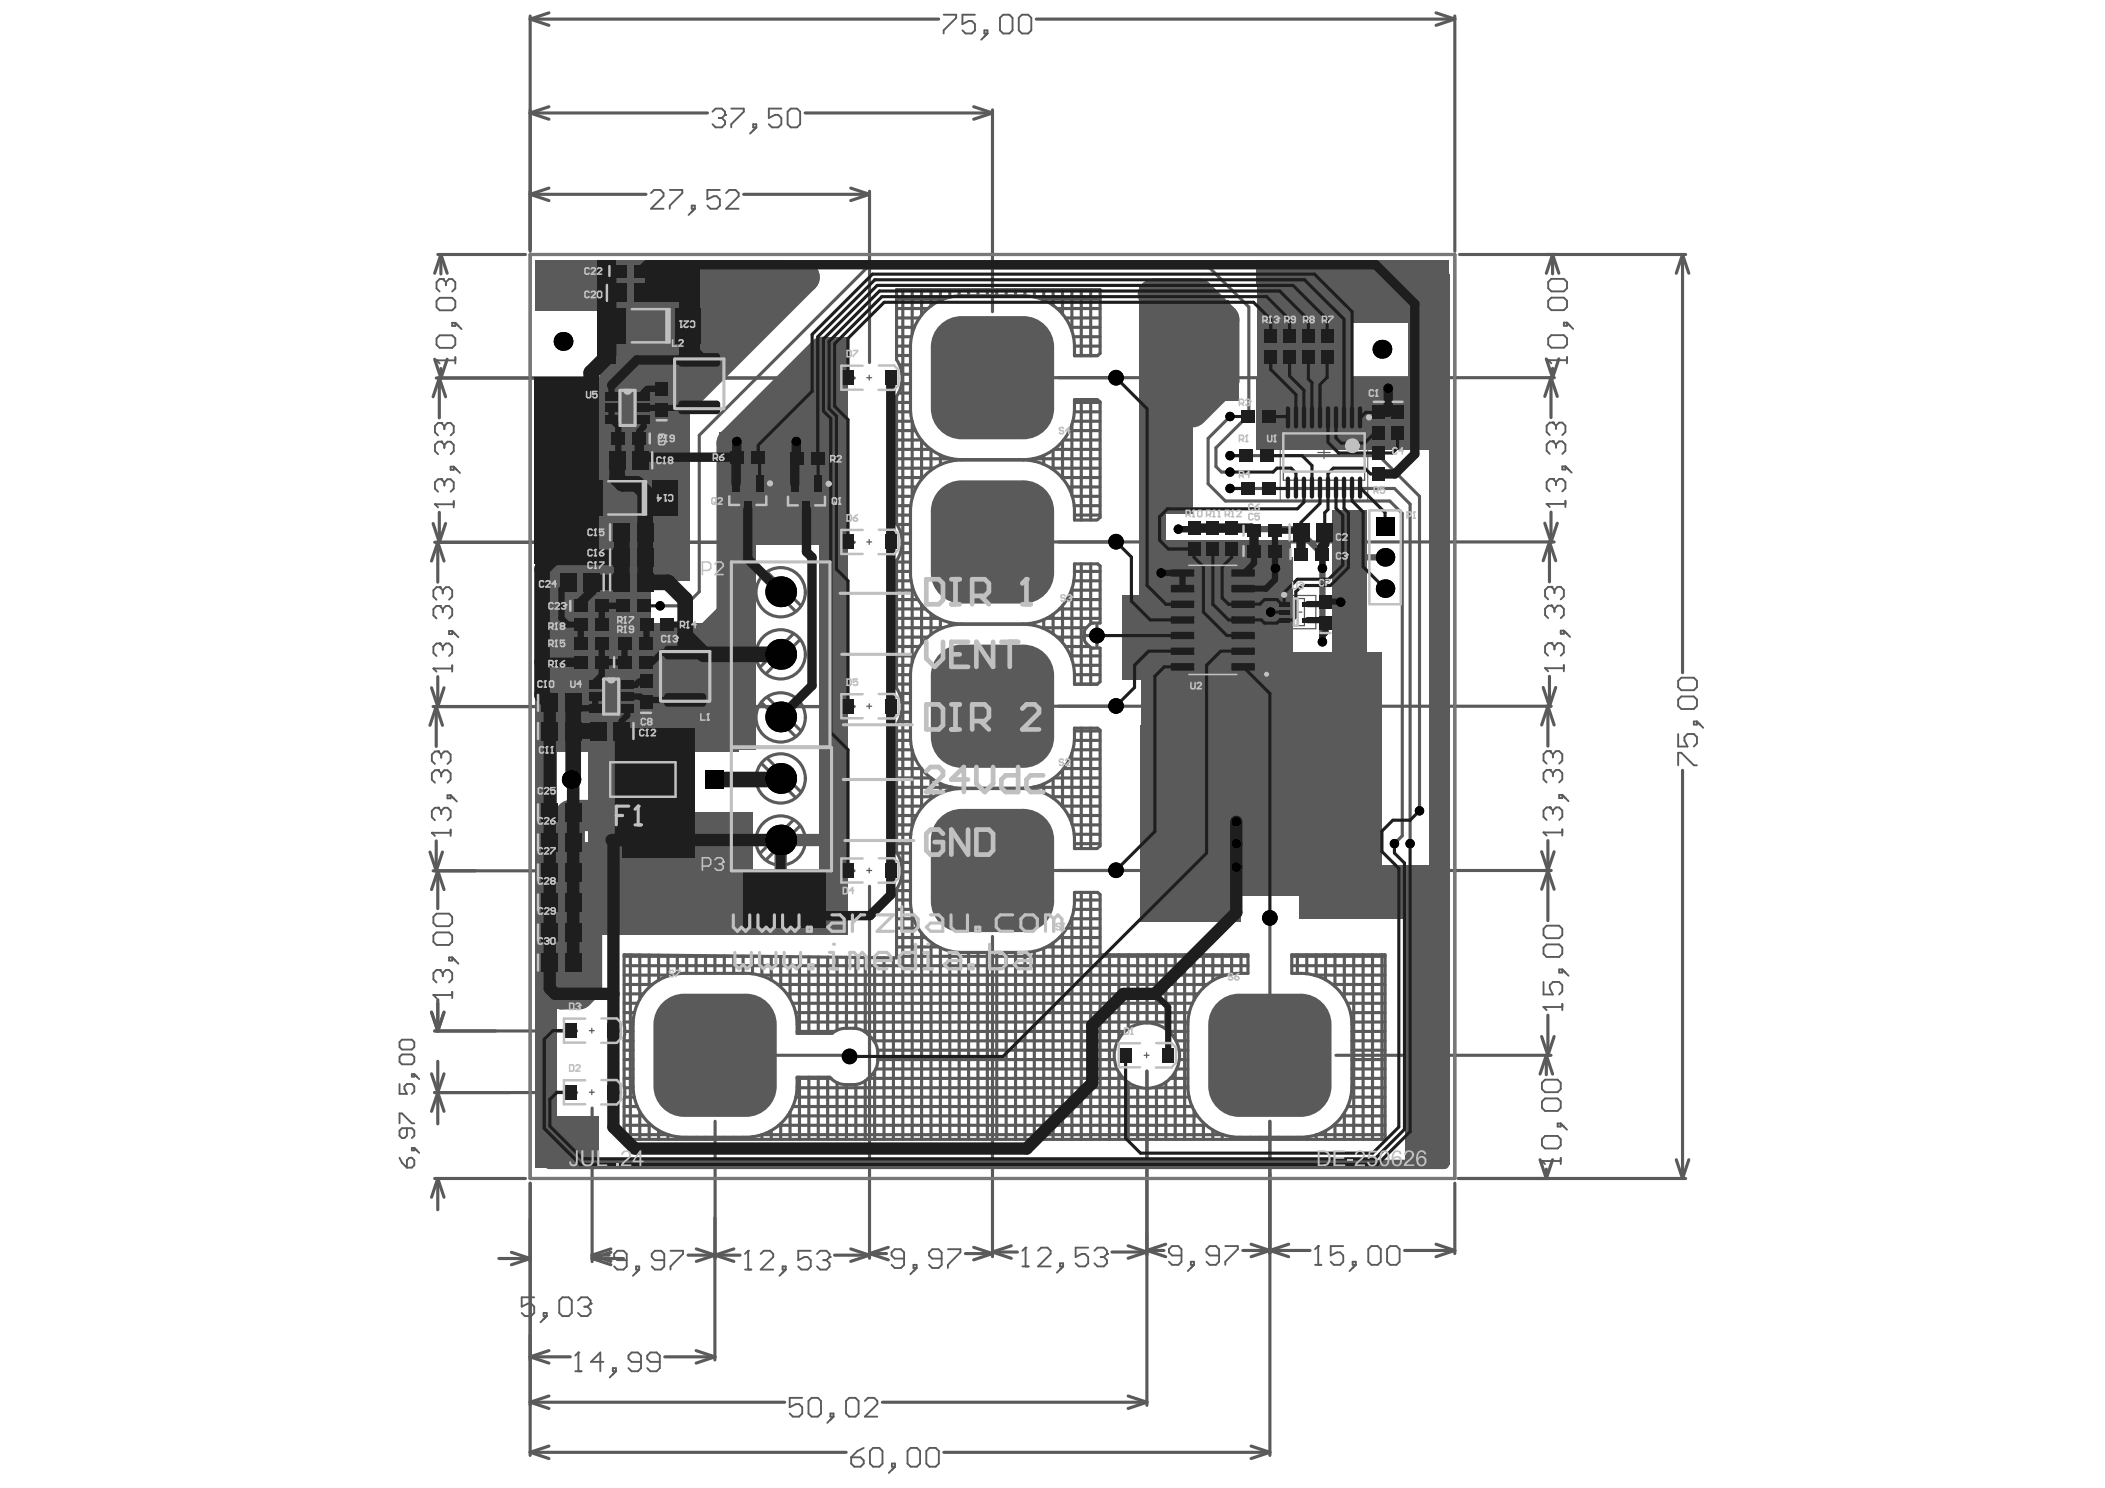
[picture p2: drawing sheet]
<svg xmlns="http://www.w3.org/2000/svg" width="297mm" height="210mm" viewBox="0 0 297 210" stroke-linecap="round" stroke-linejoin="round" font-family="sans-serif">
<g fill="none" stroke="#5a5a5a" stroke-width=".17">
<path d="M122.3 53.3h.7M122.7 52.9v.7M181.1 59.9h11.5v7.8h-11.5zM102.5 66.6h6.1v6.8h-6.1zM102.9 68.8h5.2v2.4h-5.2zM104.7 70h1.7M105.5 69.1v1.8M110.8 66.7h6v6.8h-6zM111.2 68.9h5.2v2.4h-5.2zM112.9 70.1h1.8M113.8 69.2v1.7M122.3 76.5h.7"/>
<path d="M122.7 76.1v.7M186 63.8h1.7M186.8 63v1.7M122.3 99.6h.7M122.7 99.3v.7M180 84h5.7v4.7h-5.7zM181.6 84.4h2.5v3.9h-2.5zM182 86.3h1.7M182.9 85.5v1.7M122.3 122.8h.7M122.7 122.4v.7M83.2 154.1h.7"/>
<path d="M83.2 145.4h.7M83.5 145v.7M83.5 153.7v.7M161.4 148.9h.7M161.8 148.5v.7"/>
<circle cx="191" cy="61.5" r=".87"/>
</g>
<path d="M180.7 56.9h12.3v13.8h-12.3zM164.8 79.5h12.7v15.9h-12.7z" fill="none" stroke="#5a5a5a" stroke-width=".14"/>
<g fill="none" stroke="#5a5a5a" stroke-width=".44">
<path d="M74.8 2.3v33.2M74.8 2.7l2.7 .9M74.8 15.9h25M74.8 15.9l2.7 .9M74.8 2.7h57.7M77.5 15.1l-2.7 .8M77.5 1.8l-2.7 .9M113.6 15.9h26.5M137.4 15.1l2.7 .8M140.1 15.5v28.5M140.1 15.9l-2.7 .9M146.2 2.7h59.1"/>
<path d="M202.6 1.8l2.7 .9M205.3 2.3v33.2M205.3 2.7l-2.7 .9M61.8 35.9h12.3M62.2 35.9v2.8M62.2 35.9l.9 2.6M62.2 35.9l-.9 2.6M74.8 35.9h130.5v130.3h-130.5zM74.8 27.4l2.7 .9M74.8 27.4h16.4M77.5 26.5l-2.7 .9M104.9 27.4h17.8"/>
<path d="M120 26.5l2.7 .9M122.7 27v24.1M122.7 27.4l-2.7 .9M206 35.9h31.9M219.1 35.9v2.7M219.1 35.9l.9 2.6M219.1 35.9l-.9 2.6M237.4 35.9l.9 2.6M237.4 35.9l-.9 2.6M237.4 35.9v59M61.3 50.7l.9 2.6M61.6 53.3h58.9"/>
<path d="M62 53.3v5.7M62 53.3l-.9 2.7M62 53.3l.9 2.7M62.2 52v1.3M63.1 50.7l-.9 2.6M126.5 59.4h2.2M126.5 58.1h2M126.5 56.8h2M126.5 50.1h2M126.5 48.8h2M126.5 47.5h2.1M126.5 46.2h2.5"/>
<path d="M126.5 55.9v18M126.5 44.9h3.2M126.5 43.5h4.4M126.5 42.2h6.6M126.8 55.4h1.7M126.9 51.5h1.6M127.2 54.1h1.3M127.3 52.8h1.2M127.4 40.9v119.8M128.5 48.9v8.7M128.7 40.9v6.2M128.7 59.5v10.8"/>
<path d="M130 40.9v3.5M131.4 40.9v2.3M132.7 40.9v1.5M134 40.9v1M135.3 40.9v.8M135.7 41.7h8.7M136.7 40.9v.8M138 40.9v.8M139.3 40.9v.8M140.7 40.9v.8M140.9 53.3h78.4M142 40.9v.8"/>
<path d="M143.3 40.9v.8M144.6 40.9v.8M146 40.9v1M147 42.2h8.2M147.3 40.9v1.4M148.6 40.9v2.2M149.2 43.5h6M149.9 40.9v3.4M150.4 44.9h4.8M151.1 46.2h4.1M151.3 40.9v5.8M151.3 59.9v9.9"/>
<path d="M151.4 59.4h3.8M151.5 47.5h3.7M151.6 58.1h3.6M151.6 48.8h3.6M151.6 56.8h3.6M151.6 50.1h3.3M151.6 48.9v1.3h3.3M152.6 40.9v9.3M152.6 56.4v17M153.9 40.9v9.3M153.9 56.4v17M154.9 56.4h-3.3v1.2"/>
<path d="M155.2 49.9v-9h-28.7v9.8M155.2 56.7v16.3M158.2 53.3l.2 .2M174 58.8h-.4l-3.1 3v6.4l2.4 2.5h23.2l1.8 1.7v45.5l-1.1 1.1M218.2 50.6l.9 2.7M218.9 53.3v5.6M218.9 53.3l.8 2.6M218.9 53.3l-.9 2.6M219.1 52v1.3M220 50.6l-.9 2.7M61.1 73.8l.9 2.7M61.3 76.5h59.2"/>
<path d="M61.8 76.5l-.9 2.6M61.8 76.5v5.6M61.8 76.5l.9 2.6M62 72.3v4.2M62.9 73.8l-.9 2.7M126.5 79.3h2M126.5 71.3h2M126.5 70h2.3M126.5 68.7h2.8M126.5 60.7h2.7M126.5 79.1v18M126.5 72.7h2"/>
<path d="M126.5 63.4h4.9v2.9M126.5 67.4h3.8M126.5 66h5.3M126.5 62.1h3.5M126.5 64.7h7.9M126.6 74h1.9M127.1 78h1.4M127.2 75.3h1.3M127.3 76.6h1.2M128.5 72.1v8.7M130 62.1v5.5M132.7 64.2v1.3"/>
<path d="M134 64.6v.5M135.7 64.8h8.7M135.7 64.9h8.7M141.9 76.5h77.4M145.7 64.7h9.5M146 64.7v.4M147.3 64.2v1.3M148.3 66h6.9M148.6 63.5v2.7M148.7 63.4h6.5M149.8 67.4h5.4M149.9 62.3v5.2"/>
<path d="M150.1 62.1h5.1M150.8 68.7h4.4M150.9 60.7h4.3M151.3 70h3.9M151.6 71.3h3.6M151.6 72.1v1.3h3.2M151.6 72.7h3.6M152.6 79.5v17M153.9 79.5v8.5M154.9 79.5h-3.3v1.3M155.2 79.8v8.1h-1M158.4 76.4l-.1 .1"/>
<path d="M173.6 66.6h-1.2l-.8-.8v-2.6l4.6-4.7v-15.2l-5.5-5.5h-48.4l-23.6 23.6v22.1l-2 2h-3.6M173.6 68.9h23.2l2.2 2.2v47.9M173.6 64.3h21l5.7 5.7v44.4M218 73.8l.9 2.7M218.6 76.5l.9 2.6M218.6 76.5v5.6M218.6 76.5l-.8 2.6M218.9 72.2v4.3M219.7 73.8l-.8 2.7M60.9 97l.9 2.7M61.1 99.7h59.4M61.6 99.7v5.6"/>
<path d="M61.6 99.7l-.9 2.6M61.6 99.7l.8 2.6M61.8 95.5v4.2M62.7 97l-.9 2.7M107.5 99.1l4.7 4.7M107.5 81.5l4.7 4.6M108.3 98.4l4.7 4.7M108.3 80.7l4.7 4.8M111.9 89.4l-4.6 4.7M112.8 90.3l-4.6 4.7M126.5 96.5h2M126.5 95.2h2"/>
<path d="M126.5 92.5h2.5M126.5 80.6h2M126.5 81.9h2.1M126.5 93.8h2.1M126.5 83.3h2.4M126.5 91.2h3.2M126.5 89.9h4.4M126.5 85.9h4.1M126.5 84.6h3.1M126.5 88.6h6.6M126.5 87.2h5.9M126.9 97.8h1.6"/>
<path d="M127.3 99.1h1.2M128.5 95.3v8.7M128.7 82.6v10.8M130 85.3v5.5M131.4 86.6v2.9M132.7 87.4v1.3M134 87.8v.5M135.7 88h8.7M135.7 88.1h8.7M142.6 99.6h76.3M146 87.8v.4M147 88.6h6.3"/>
<path d="M147.3 87.4v1.3M147.7 87.2h7.5M148.6 86.7v2.7M149.2 89.9h3.8M149.5 85.9h5.7M149.9 85.4v5.2M150.4 91.2h3.3M150.5 84.6h4.7M151.1 92.5h4.1M151.2 83.3h4M151.3 83.1v9.9M151.5 93.8h3.7"/>
<path d="M151.5 81.9h3.7M151.6 95.2h3.6M151.6 96.5h3.3M151.6 80.6h3.6M151.6 95.3v1.2h3.2M153 89.1v1.1M153.2 90.7l.6 .5M153.2 89.7h1.6M153.8 88.1l-.6 .5M153.9 91.3v5.2M154.2 91.4h1v4.8M154.8 88.1v3.1"/>
<path d="M158.4 99.6h-.1M217.8 97l.8 2.6M218.4 99.6v5.7M218.4 99.6l.9 2.7M218.4 99.6l-.9 2.7M218.6 95.4v4.2M219.5 97l-.9 2.6M61.6 118.6v4.2M107.5 107.8l4.7 4.6M108.3 107l4.7 4.7M111.9 115.7l-4.6 4.6M113 116.6h-.2l-4.6 4.6"/>
<path d="M126.5 119h2M126.5 117.7h2M126.5 116.4h2.3M126.5 105.8h2.2M126.5 107.1h2.7M126.5 103.1h2M126.5 102.3v17.9M126.5 115h2.8M126.5 104.4h2M126.5 109.7h4.9v3M126.5 113.7h3.8M126.5 108.4h3.5"/>
<path d="M126.5 112.4h5.3M126.5 111.1h7.9M126.8 101.8h1.7M127.2 100.5h1.3M128.5 118.5v8.6M128.7 105.8v10.8M130 108.5v5.5M132.7 110.5v1.4M134 111v.4M135.7 111.2h8.7M145.7 111.1h9.5M146 111v.4"/>
<path d="M147.3 110.6v1.2M148.3 112.4h6.9M148.6 109.8v2.8M148.7 109.7h6.5M149.8 113.7h5.4M149.9 108.6v5.2M150.1 108.4h5.1M150.8 115h4.4M150.9 107.1h4.3M151.3 106.2v10M151.3 116.4h3.9M151.4 105.8h3.8"/>
<path d="M151.6 117.7h3.6M151.6 104.4h3.6M151.6 119h3.6M151.6 103.1h3.6M151.6 118.5v1.2h3.2M152.6 102.7v17M153.9 102.7v17M154.9 102.7h-3.3v1.3M155.2 103v16.3M218.4 118.6v11.3M237.4 108.7v57.5M60.7 120.2l.9 2.6"/>
<path d="M61.1 122.8h59.4M61.8 122.8v5.4M61.8 122.8l-.9 2.7M61.8 122.8l.9 2.7M62.4 120.2l-.8 2.6M88.1 137.5h6.6M88.1 138.9h4M88.1 134.9h19.2M88.1 136.2h88M89 134.7v26M90.3 134.7v6.3M91.6 134.7v4.6"/>
<path d="M92.9 134.7v3.6M94.3 134.8v2.9M95.6 134.8v2.6M96.6 137.3h8.7M96.9 134.8v2.5M98.2 134.8v2.5M99.6 134.8v2.5M100.9 134.8v2.5M102.2 134.8v2.5M103.5 134.9v2.4M104.9 134.9v2.4M106.2 134.9v2.5"/>
<path d="M107.1 137.5h65.9M107.5 134.9v2.8M108.8 134.9v3.4M109.8 138.9h60.5M110.2 134.9v4.3M111.5 134.9v6M112.8 135v10.8M114.1 135v10.8M115.5 135v10.8M116.8 135v10.8M118.1 135v10.3M119.4 135v10.1"/>
<path d="M120.8 135.1v10M122.1 135.1v10.5M122.7 125v52.5M123.4 135.1v11.8M124.7 135.1v25.6M126.1 135.1v25.6M126.5 129.6h2.4M126.5 127h2M126.5 128.3h2.1M126.5 125.4v9.7l-38.4-.4v9.8M126.5 125.6h2M126.5 130.9h3.1"/>
<path d="M126.5 132.3h4.1M126.5 133.6h5.9M126.5 134.9h49.6M126.6 120.3h1.9M127.1 124.3h1.4M127.2 121.7h1.3M127.3 123h1.2M128.7 129v31.7M130 131.6v29.1M131.4 132.9v27.8M132.7 133.7v27M134 134.2v26.5"/>
<path d="M135.3 134.3v26.4M135.7 134.4h8.7M136.7 134.4v26.3M138 134.4v26.3M139.3 134.4v26.3M140.1 132.1v45.2M140.7 134.4v26.3M142 134.4v26.3M142.8 122.8h76.1M143.3 134.4v26.3M144.6 134.4v26.3M146 134.2v26.5"/>
<path d="M147.3 133.8v26.9M147.7 133.6h7.5M148.6 133v27.7M149.5 132.3h5.7M149.9 131.8v28.9M150.5 130.9h4.7M151.2 129.6h4M151.3 129.4v31.3M151.5 128.3h3.7M151.6 127h3.6M152.6 125.9v34.8M153.9 125.9v34.8"/>
<path d="M154.9 125.9h-3.3v1.2M155.2 126.2v34.5M155.2 134.7h20.9v2.6h-1.3M156.6 134.7v26M157.9 134.7v11.8M158.4 122.8h-.1M159.2 134.7v10.4M160.5 134.7v9.8M161.9 134.7v9.6M163.2 134.7v9.8M164.5 134.7v10.5M165.8 134.7v11.9"/>
<path d="M167.2 134.7v26M168.5 134.7v6.4M169.8 134.7v4.6M171.1 134.7v3.6M172.5 134.7v3M173.8 134.7v2.7M175.1 134.7v2.6M179.2 129.5v19.4M182.3 134.9h13.1M182.3 136.2h13.1M183.1 134.7v2.6M183.5 137.3h-1.2v-2.6h13.1v26h-107.3v-5.6"/>
<path d="M184.4 134.7v2.7M185.4 137.5h10M185.7 134.7v2.9M187.1 134.7v3.5M188 138.9h7.4M188.4 134.7v4.5M189.7 134.7v6.1M191 134.7v26M192.4 134.7v26M193.7 134.7v26M195 134.7v26M217.5 120.1l1.8 5.3"/>
<path d="M219.3 120.1l-1.8 5.3M60.9 142.8l.9 2.6M60.9 151.5l1.8 5.3M61.3 154.1h20.1M61.3 145.4h20.1M61.8 141v4.4M61.8 149.7v8.8M62.7 151.5l-1.8 5.3M62.7 142.8l-.9 2.6M83.6 156.3v21.7M88.1 156.1h1.8M88.1 150.8h1.2"/>
<path d="M88.1 152.1h1.2M88.1 148.1h1.2M88.1 149.5h1.2M88.1 144.2h1.2M88.1 142.8h1.4M88.1 141.5h1.9M88.1 146.4v6.8M88.1 146.8h1.2M88.1 158.7h3.8M88.1 140.2h2.7M88.1 157.4h2.6M88.1 153.4h1.2"/>
<path d="M88.1 154.8h1.4M88.2 145.5h1.1M89.3 144.5v8.7M90.3 156.8v3.9M91.6 158.5v2.2M92.9 159.4v1.3M100.9 158.2v33.6M100.9 148.9h18.8l.2 .1M108.8 159.5v1.2M109.9 158.7h60.3M110.2 158.5v2.2M111 140.2h58.1"/>
<path d="M111.1 157.4h57.9M111.5 156.9v3.8M111.8 141.5h56.5M111.9 156.1h56.3M112.3 142.8h55.5M112.3 154.8h55.5M112.5 144.2h55.1M112.5 153.4h48.5M112.5 152.1h4.8M112.5 145.5h5.3M112.5 144.5v1.3h4.9M112.8 152v8.7"/>
<path d="M114.1 152v8.7M115.5 152v8.7M116.8 152v8.7M117.3 152.2l-.2-.2h-4.6v1.2M118.1 152.7v8M119.3 153h1.1M119.3 145.1h1.1M119.4 153v7.7M120.8 153v7.7M122 145.5h36.7M122.1 152.5v8.2M122.5 145.9l.5 .5"/>
<path d="M122.5 152.1h36M123 151.6l-.5 .6M123.3 146.8h34.4M123.4 151.1v9.6M123.6 150.8h34M123.8 148.1h33.5M123.9 149.5h33.4M123.9 148.5v1.1M157.9 151.3v9.4M159.2 152.7v8M160.5 153.3v7.4M161.8 151.1v47.1"/>
<path d="M162.7 153.4h4.9M163.2 153.3v7.4M164.5 152.7v8M164.9 145.5h2.7M165.2 152.1h2.4M165.8 151.2v9.5M166 146.8h1.6M166 150.8h1.6M166.4 148.1h1.2M166.4 149.5h1.2M167.6 144.5v8.7M168.5 156.6v4.1"/>
<path d="M169.8 158.4v2.3M171.1 159.4v1.3M179.2 158.2v47.1M187.1 159.5v1.2M188.2 158.7h7.2M188.4 158.6v2.1M188.5 148.9h30.4M189.3 140.2h6.1M189.4 157.4h6M189.7 157v3.7M190.1 141.5h5.3M190.2 156.1h5.2"/>
<path d="M190.6 142.8h4.8M190.6 154.8h4.8M190.8 144.2h4.6M190.8 153.4h4.6M190.8 150.8h4.6M190.8 152.1h4.6M190.8 148.1h4.6M190.8 149.5h4.6M190.8 145.5h4.6M190.8 146.8h4.6M190.8 144.5v8.7M217.5 146.2l.9 2.7"/>
<path d="M218.2 148.9v2.7M218.2 148.9l.9 2.6M218.2 148.9l-.9 2.6M218.4 143.2v5.7M219.3 146.2l-.9 2.7M61.3 166.2h12.8M61.8 166.2v4.5M61.8 166.2l-.9 2.7M61.8 166.2l.9 2.7M70.4 177.5h4.4M72.2 176.6l2.6 .9M74.8 166.9v38.4"/>
<path d="M74.8 177.5l-2.6 .9M83.6 177.1l2.6 .8M83.6 177.1h2.4M83.6 177.5h4.4M83.6 177.5l2.6 .9M86.2 176.2l-2.6 .9M86.2 176.6l-2.6 .9M88.1 160.1h6.2M94.3 160v.7M95.6 160.4v.3M96.6 160.4h8.7M96.9 160.4v.3"/>
<path d="M97.1 177.1h7.3M98.2 160.4v.3M98.3 176.2l5.3 1.7M99.6 160.4v.3M102.2 160.4v.3M103.5 160.4v.3M103.6 176.2l-5.3 1.7M104.9 160.4v.3M106.2 160.4v.3M107.5 160.1h65.1M107.5 160.1v.6M117.8 177.1h4.9"/>
<path d="M120 176.2l2.7 .9M122.7 176.8l2.6 .9M122.7 176.8h2.4M122.7 177.1l-2.7 .8M125.3 176l-2.6 .8M136.2 176.8h3.9M137.4 176l2.7 .8M140.1 176.6l2.6 .9M140.1 176.6h3.5M140.1 176.8l-2.7 .9M142.7 175.7l-2.6 .9M156.9 176.6h4.9"/>
<path d="M159.2 175.7l2.6 .9M161.8 176.4l2.7 .9M161.8 176.4h2.4M161.8 176.6l-2.6 .9M164.5 175.5l-2.7 .9M172.5 160v.7M173.8 160.3v.4M174.8 160.4h8.7M175.1 160.4v.3M175.4 176.4h9.5M176.4 160.4v.3M176.5 175.5l5.3 1.8"/>
<path d="M177.8 160.4v.3M179.1 160.4v.3M180.4 160.4v.3M181.7 160.4v.3M181.8 175.5l-5.3 1.8M183.1 160.4v.3M184.4 160.4v.3M185.7 160.1v.6M185.8 160.1h9.6M198.2 176.4h7.1M202.6 175.5l2.7 .9M205.3 166.9v9.9"/>
<path d="M205.3 176.4l-2.7 .9M205.7 166.2h32.2M217.3 163.6l.9 2.6M218.2 164.9v1.3M219.1 163.6l-.9 2.6M236.5 163.6l.9 2.6M238.3 163.6l-.9 2.6M74.8 191.4h5.7M74.8 197.8l2.7 .9M74.8 191.4l2.7 .9M74.8 197.8h35.9M77.5 196.9l-2.7 .9"/>
<path d="M77.5 190.5l-2.7 .9M93.8 191.4h7.1M98.2 190.5l2.7 .9M100.9 191.4l-2.7 .9M124.5 197.8h37.3M159.2 196.9l2.6 .9M161.8 197.8l-2.6 .9M74.8 204.9l2.7 .9M74.8 204.9h44.6M77.5 204l-2.7 .9M133.2 204.9h46M176.5 204l2.7 .9"/>
<path d="M179.2 204.9l-2.7 .9"/>
<circle cx="110.2" cy="83.5" r="3.5"/>
<circle cx="110.2" cy="92.3" r="3.5"/>
<circle cx="110.2" cy="109.8" r="3.5"/>
<circle cx="110.2" cy="118.6" r="3.5"/>
<circle cx="110.2" cy="101.2" r="3.5"/>
</g>
<path d="M167.8 79.9h6.7v15.1h-6.7z" fill="none" stroke="#5a5a5a" stroke-width=".22"/>
<circle cx="178.7" cy="95.1" r=".17" fill="none" stroke="#5a5a5a" stroke-width=".35"/>
<g fill="none" stroke="#5a5a5a" stroke-width=".26">
<path d="M100.5 15.8l.5-.5h.9l.4 .5v.4M101.4 16.6h.5M101.9 16.6l.4 .5v.4l-.4 .5h-.9l-.5-.5M102.3 16.2h.1M102.3 16.2l-.4 .4M103.2 15.3h1.8v.5l-1.8 1.7v.5M106.3 17.5h.4v.5h-.4zM106.7 18l-.9 .8M110.3 15.3h-1.8v1.3l.9-.4h.4l.5 .4v.9l-.5 .5h-.9l-.4-.5M111.1 15.8l.5-.5h.9l.4 .5v1.7l-.4 .5h-.9l-.5-.5zM133.2 2.1h1.7v.4l-1.7 1.8v.4M137.6 2.1h-1.8v1.3l.9-.4h.4l.5 .4v.9l-.5 .4h-.8l-.5-.4"/>
<path d="M138.9 4.3h.4v.4h-.4zM139.3 4.7l-.8 .9M141.1 2.5l.5-.4h.8l.5 .4v1.8l-.5 .4h-.8l-.5-.4zM143.8 2.5l.4-.4h.9l.4 .4v1.8l-.4 .4h-.9l-.4-.4zM62.5 39.4h.1M62.5 39.4h-.5l-.4 .4v.9l.4 .4M62.5 39.4l.4 .4M62.9 39.8l.5-.4h.4l.4 .4v.9l-.4 .4M62.9 39.8v.4M91.9 27.2l.4-.4h.9l.4 .4v.5l-1.7 1.7h1.7M94.5 26.8h1.8v.4l-1.8 1.8v.4M97.6 29h.4v.4h-.4z"/>
<path d="M98 29.4l-.8 .9M101.6 26.8h-1.8v1.3l.9-.4h.4l.5 .4v.9l-.5 .4h-.8l-.5-.4M102.5 27.2l.4-.4h.9l.4 .4v.5l-1.7 1.7h1.7M218.5 39.8l.4-.5h1.8l.4 .5v.9l-.4 .4h-1.8l-.4-.4zM61.6 50.8h.1M61.6 42.4l.4-.4h1.8l.4 .4v.9l-.4 .5h-1.8l-.4-.5zM61.6 50.8h2.6M61.6 50.8l.4 .5M62 47.3h1.8l.4 .4v.9l-.4 .5h-1.8l-.4-.5v-.9zM62.3 59.7h.1M62.3 59.7h-.5l-.4 .4v.9l.4 .4M62.3 59.7l.4 .4"/>
<path d="M63.8 45.5h.4v.5h-.4zM64.2 50.4v.9M64.2 45.5l.9 .9M218.5 50.8h.1M218.5 42.4l.4-.4h1.8l.4 .4v.9l-.4 .5h-1.8l-.4-.5zM218.5 47.7l.4-.4h1.8l.4 .4v.9l-.4 .4h-1.8l-.4-.4zM218.5 50.8h2.6M218.5 50.8l.4 .5M219.1 59.6h.1M219.1 59.6h-.4l-.5 .5v.8l.5 .5M219.1 59.6l.5 .5M220.7 45.5h.4v.5h-.4z"/>
<path d="M221.1 50.4v.9M221.1 45.5l.9 .9M61.4 71.1h.1M61.4 71.1h2.6M61.4 71.1l.4 .5M62.3 67.6h.1M62.3 62.3h.1M62.3 67.6h-.5l-.4 .4v.9l.4 .5M62.3 62.3h-.5l-.4 .4v.9l.4 .5M62.3 67.6l.4 .4M62.3 62.3l.4 .4M62.7 60.1l.4-.4h.5l.4 .4v.9l-.4 .4"/>
<path d="M62.7 62.7l.4-.4h.5l.4 .4v.9l-.4 .5M62.7 68l.4-.4h.5l.4 .4v.9l-.4 .5M62.7 60.1v.4M62.7 62.7v.5M62.7 68v.5M63.6 65.8h.4v.5h-.4zM64 70.7v.9M64 65.8l.9 .9M218.2 71.1h.1M218.2 71.1h2.7M218.2 71.1l.5 .4M219.1 67.6h.1"/>
<path d="M219.1 62.3h.1M219.1 67.6h-.4l-.5 .4v.9l.5 .4M219.1 62.3h-.4l-.5 .4v.9l.5 .4M219.1 67.6l.5 .4M219.1 62.3l.5 .4M219.6 60.1l.4-.5h.5l.4 .5v.8l-.4 .5M219.6 62.7l.4-.4h.5l.4 .4v.9l-.4 .4M219.6 68l.4-.4h.5l.4 .4v.9l-.4 .4M219.6 60.1v.4M219.6 62.7v.4M219.6 68v.4M220.5 65.8h.4v.4h-.4z"/>
<path d="M220.9 70.6v.9M220.9 65.8l.9 .9M61.2 94.3h.1M61.2 94.3h2.6M61.2 94.3l.4 .4M62 90.8h.1M62 85.5h.1M62 82.8h.1M62 90.8h-.4l-.4 .4v.9l.4 .4M62 82.8h-.4l-.4 .5v.9l.4 .4M62 85.5h-.4l-.4 .4v.9l.4 .4M62 90.8l.5 .4"/>
<path d="M62 85.5l.5 .4M62 82.8l.5 .5M62.5 83.3l.4-.5h.5l.4 .5v.9l-.4 .4M62.5 85.9l.4-.4h.5l.4 .4v.9l-.4 .4M62.5 91.2l.4-.4h.5l.4 .4v.9l-.4 .4M62.5 83.3v.4M62.5 85.9v.5M62.5 91.2v.5M63.4 89h.4v.4h-.4zM63.8 93.9v.8M63.8 89l.9 .9M218 94.3h.1"/>
<path d="M218 94.3h2.7M218 94.3l.5 .4M218.9 90.7h.1M218.9 85.4h.1M218.9 82.8h.1M218.9 90.7h-.4l-.5 .5v.9l.5 .4M218.9 82.8h-.4l-.5 .4v.9l.5 .5M218.9 85.4h-.4l-.5 .5v.9l.5 .4M218.9 90.7l.5 .5M218.9 85.4l.5 .5M218.9 82.8l.5 .4M219.4 83.2l.4-.4h.4l.5 .4v.9l-.5 .5"/>
<path d="M219.4 85.9l.4-.5h.4l.5 .5v.9l-.5 .4M219.4 91.2l.4-.5h.4l.5 .5v.9l-.5 .4M219.4 83.2v.5M219.4 85.9v.4M219.4 91.2v.4M220.2 89h.5v.4h-.5zM220.7 93.8v.9M220.7 89l.9 .8M236.8 96l.4-.4h1.8l.5 .4v.9l-.5 .5h-1.8l-.4-.5zM236.8 98.7l.4-.5h1.8l.5 .5v.9l-.5 .4h-1.8l-.4-.4zM60.9 117.5h.1M60.9 117.5h2.7"/>
<path d="M60.9 117.5l.5 .4M61.8 113.9h.1M61.8 108.7h.1M61.8 106h.1M61.8 113.9h-.4l-.5 .5v.9l.5 .4M61.8 106h-.4l-.5 .4v.9l.5 .5M61.8 108.7h-.4l-.5 .4v.9l.5 .4M61.8 113.9l.5 .5M61.8 108.7l.5 .4M61.8 106l.5 .4M62.3 106.4l.4-.4h.4l.5 .4v.9l-.5 .5M62.3 109.1l.4-.4h.4l.5 .4v.9l-.5 .4"/>
<path d="M62.3 114.4l.4-.5h.4l.5 .5v.9l-.5 .4M62.3 106.4v.5M62.3 109.1v.4M62.3 114.4v.4M63.1 112.2h.5v.4h-.5zM63.6 117v.9M63.6 112.2l.9 .9M217.8 117.4h.1M217.8 117.4h2.7M217.8 117.4l.4 .5M218.7 113.9h.1M218.7 108.6h.1"/>
<path d="M218.7 106h.1M218.7 106h-.5l-.4 .4v.9l.4 .4M218.7 108.6h-.5l-.4 .4v.9l.4 .5M218.7 113.9h-.5l-.4 .4v.9l.4 .5M218.7 113.9l.4 .4M218.7 108.6l.4 .4M218.7 106l.4 .4M219.1 106.4l.5-.4h.4l.5 .4v.9l-.5 .4M219.1 109l.5-.4h.4l.5 .4v.9l-.5 .5M219.1 114.3l.5-.4h.4l.5 .4v.9l-.5 .5M219.1 106.4v.4M219.1 109v.5"/>
<path d="M219.1 114.3v.5M220 112.1h.5v.5h-.5zM220.5 117v.9M220.5 112.1l.8 .9M236.8 103.5v1.8h1.3l-.4-.9v-.4l.4-.5h.9l.5 .5v.9l-.5 .4M236.8 108v-1.8h.4l1.8 1.8h.5M239 101.8h.5v.4h-.5zM239.5 101.8l.8 .9M61.2 129.3l.4-.4h1.8l.4 .4v.9l-.4 .4h-1.8l-.4-.4zM61.2 132l.4-.5h1.8l.4 .5v.9l-.4 .4h-1.8l-.4-.4zM62 136.8h.1M62 136.8h-.4l-.4 .5v.9l.4 .4"/>
<path d="M62 136.8l.5 .5M62.5 137.3l.4-.5h.5l.4 .5v.9l-.4 .4M62.5 137.3v.4M63.4 135.1h.4v.4h-.4zM63.8 139.9v.9M63.8 135.1l.9 .8M217.8 131l.4-.4h1.8l.5 .4v.9l-.5 .4h-1.8l-.4-.4zM217.8 133.7l.4-.5h1.8l.5 .5v.8l-.5 .5h-1.8l-.4-.5zM217.8 138.5v1.8h1.3l-.4-.9v-.4l.4-.5h.9l.5 .5v.8l-.5 .5M220 136.8h.5v.4h-.5zM220.5 136.8l.8 .8M56.4 147l.3-.3h1.4l.4 .3v.7l-.4 .4h-1.4l-.3-.4z"/>
<path d="M56.4 149.1l.3-.4h1.4l.4 .4v.7l-.4 .3h-1.4l-.3-.3zM56.4 152.9v1.4h1l-.3-.7v-.3l.3-.4h.7l.4 .4v.7l-.4 .3M56.4 158.5v-1.4h.3l1.4 1.4h.4M57.4 159.2v1l-.3 .3h-.4l-.3-.3v-.7l.3-.3h1.4l.4 .3v.7l-.4 .3M58.1 151.5h.4v.4h-.4zM58.5 151.5l.7 .7M61.2 140.4h.1M61.2 140.4h2.6M61.2 140.4l.4 .4M217.6 152.7l.4-.4h1.8l.4 .4v.9l-.4 .5h-1.8l-.4-.5zM217.6 155.4l.4-.5h1.8l.4 .5v.9l-.4 .4h-1.8l-.4-.4zM217.8 142.1h.1"/>
<path d="M217.8 142.1h2.7M217.8 142.1l.4 .4M219.8 158.5h.4v.4h-.4zM220.2 158.5l.9 .9M220.5 141.6v.9M56.4 163.3l.3 .7 .7 .7M57.4 163.7l.4-.4h.3l.4 .4v.7l-.4 .3h-.7zM58.1 161.9h.4v.4h-.4zM58.5 161.9l.7 .7M88.4 177.8h-1.3l-.4-.5v-.4l.4-.5h.9l.4 .5v1.7l-.4 .5h-.9l-.4-.5M89.8 178.6h.4v.5h-.4zM90.2 179.1l-.9 .9"/>
<path d="M93.7 177.8h-1.3l-.4-.5v-.4l.4-.5h.9l.4 .5v1.7l-.4 .5h-.9l-.4-.5M94.6 176.4h1.8v.5l-1.8 1.7v.5M105.1 179.1h.9M105.6 176.4h.1M105.6 176.4v2.7M105.6 176.4l-.5 .5M107.3 176.9l.5-.5h.9l.4 .5v.4l-1.8 1.8h1.8M110.4 178.6h.5v.5h-.5zM110.9 179.1l-.9 .9M114.4 176.4h-1.8v1.4l.9-.5h.5l.4 .5v.8l-.4 .5h-.9l-.5-.5M115.3 176.9l.4-.5h.9l.5 .5v.4M116.2 177.8h.4"/>
<path d="M116.6 177.8l.5 .4v.4l-.5 .5h-.9l-.4-.5M117.1 177.3h.1M117.1 177.3l-.5 .5M127.6 177.5h-1.4l-.4-.4v-.4l.4-.5h.9l.5 .5v1.7l-.5 .5h-.9l-.4-.5M128.9 178.4h.4v.5h-.4zM129.3 178.9l-.8 .8M132.9 177.5h-1.3l-.5-.4v-.4l.5-.5h.8l.5 .5v1.7l-.5 .5h-.8l-.5-.5M133.8 176.2h1.7v.5l-1.7 1.7v.5M144.3 178.6h.9M144.7 176h.1M144.7 176v2.6M144.7 176l-.4 .4"/>
<path d="M146.5 176.4l.4-.4h.9l.5 .4v.5l-1.8 1.7h1.8M149.6 178.2h.4v.4h-.4zM150 178.6l-.9 .9M153.6 176h-1.8v1.3l.9-.4h.4l.5 .4v.9l-.5 .4h-.9l-.4-.4M154.4 176.4l.5-.4h.9l.4 .4v.5M155.3 177.3h.5M155.8 177.3l.4 .5v.4l-.4 .4h-.9l-.5-.4M156.2 176.9h.1M156.2 176.9l-.4 .4M166.7 177.1h-1.3l-.4-.4v-.5l.4-.4h.9l.4 .4v1.8l-.4 .4h-.9l-.4-.4M168 178h.5v.4h-.5zM168.5 178.4l-.9 .9"/>
<path d="M172 177.1h-1.3l-.4-.4v-.5l.4-.4h.9l.4 .4v1.8l-.4 .4h-.9l-.4-.4M172.9 175.8h1.8v.4l-1.8 1.8v.4M185.6 178.4h.9M186 175.8h.1M186 175.8v2.6M186 175.8l-.4 .4M189.5 175.8h-1.7v1.3l.9-.4h.4l.4 .4v.9l-.4 .4h-.9l-.4-.4M190.9 178h.4v.4h-.4zM191.3 178.4l-.9 .9M193.1 176.2l.4-.4h.9l.4 .4v1.8l-.4 .4h-.9l-.4-.4zM195.7 176.2l.5-.4h.9l.4 .4v1.8l-.4 .4h-.9l-.5-.4zM217.6 163.8h.1"/>
<path d="M217.6 163.8h2.6M217.6 163.8l.4 .4M218 160.2h1.8l.4 .5v.9l-.4 .4h-1.8l-.4-.4v-.9zM220.2 163.3v.9M75.4 183h-1.8v1.3l.9-.4h.4l.5 .4v.9l-.5 .5h-.8l-.5-.5M76.7 185.2h.5v.5h-.5zM77.2 185.7l-.9 .8M78.9 183.4l.5-.4h.8l.5 .4v1.8l-.5 .5h-.8l-.5-.5zM81.2 193.4h.9M81.6 183.4l.4-.4h.9l.4 .4v.5M81.6 190.8h.1M81.6 190.8v2.6"/>
<path d="M81.6 190.8l-.4 .4M82.5 184.3h.4M82.9 184.3l.4 .5v.4l-.4 .5h-.9l-.4-.5M83.3 183.9h.1M83.3 183.9l-.4 .4M85.2 192.1h-1.8l1.3-1.3v2.6M86.5 193h.4v.4h-.4zM86.9 193.4l-.9 .9M90.5 192.1h-1.4l-.4-.4v-.5l.4-.4h.9l.5 .4v1.8l-.5 .4h-.9l-.4-.4M93.1 192.1h-1.3l-.5-.4v-.5l.5-.4h.9l.4 .4v1.8l-.4 .4h-.9l-.5-.4M113.2 197.2h-1.8v1.3l.9-.4h.5l.4 .4v.9l-.4 .4h-.9l-.5-.4M114.1 197.6l.4-.4h.9l.5 .4v1.8l-.5 .4h-.9l-.4-.4z"/>
<path d="M117.2 199.4h.4v.4h-.4zM117.6 199.8l-.9 .9M119.4 197.6l.4-.4h.9l.5 .4v1.8l-.5 .4h-.9l-.4-.4zM122 197.6l.5-.4h.9l.4 .4v.5l-1.8 1.7h1.8M120.1 205.6h1.3l.5 .4v.5l-.5 .4h-.8l-.5-.4zM121.9 204.2l-.9 .5-.9 .9M122.8 204.7l.4-.5h.9l.4 .5v1.8l-.4 .4h-.9l-.4-.4zM125.9 206.5h.4v.4h-.4zM126.3 206.9l-.9 .9M128.1 204.7l.4-.5h.9l.4 .5v1.8l-.4 .4h-.9l-.4-.4zM130.7 204.7l.5-.5h.8l.5 .5v1.8l-.5 .4h-.8l-.5-.4z"/>
</g>
<path d="M74.8 35.9h130.5v130.3h-130.5z" fill="none" stroke="#787878" stroke-width=".44"/>
<path d="M105.5 118.5l11.7 .1M110.2 118.5v6l.2 .2" fill="none" stroke="#5a5a5a" stroke-width="1.7"/>
<path d="M166.3 74.6h16.8l3.5 3.6v12.3M189.9 78.6h5.5" fill="none" stroke="#5a5a5a" stroke-width=".88"/>
<path d="M106 39.1h7.5l-17.9 17.9v-4.2l4.2-4.2M116.6 57.9l-1.8 1.7h-4.2l5.5-5.5v-4.4l-12.8 12.8v24.3l-4.2 4.2h-3.5M162.7 41.5h6.5l3.5 3.6v8.6l-4.4 4.4M87.6 115h-7l-.3 .3v7.2h.9l1.6-1.5v18.1l-1.1 1.1h-2.5v-11l.7-.7" fill="none" stroke="#5a5a5a" stroke-width="4.4"/>
<path d="M104 62.3h8.4M77.5 164.3h126.3" fill="none" stroke="#5a5a5a" stroke-width="1.3"/>
<g fill="#5a5a5a">
<path d="M77.2 157.4h7.3v7.3h-7.3z" fill-rule="evenodd"/>
<path d="M105.5 59h11.5v7.3h-11.5z" fill-rule="evenodd"/>
<path d="M170.5 42.4h2.9v4.4h-2.9z" fill-rule="evenodd"/>
<path d="M162.5 57.4h5.8v15h-5.8z" fill-rule="evenodd"/>
<path d="M164.1 40.2h6.6v17.7h-6.6z" fill-rule="evenodd"/>
<path d="M160.8 40.2h3.7v39.7h-3.7z" fill-rule="evenodd"/>
<path d="M160.8 78.2h2.2v6.8h-2.2z" fill-rule="evenodd"/>
<path d="M75.5 53.2h3.1v111.5h-3.1z" fill-rule="evenodd"/>
<path d="M187.9 72h4.9v25.8h-4.9z" fill-rule="evenodd"/>
<path d="M101.5 61h6.5v5h-6.5z" fill-rule="evenodd"/>
<path d="M98.9 40h8.4v6.4h-8.4z" fill-rule="evenodd"/>
<path d="M177.3 53.5h27.2v9.9h-27.2z" fill-rule="evenodd"/>
<path d="M199.4 57.2h3.6v4.2h-3.6z" fill-rule="evenodd"/>
<path d="M101.5 61h16v15.9h-16z" fill-rule="evenodd"/>
<path d="M161 122.1h14.1v7.9h-14.1z" fill-rule="evenodd"/>
<path d="M161 102.2h34v24.1h-34z" fill-rule="evenodd"/>
<path d="M174 92.1h19.9v6.2h-19.9z" fill-rule="evenodd"/>
<path d="M183.3 122.1h20.1v7.5h-20.1z" fill-rule="evenodd"/>
<path d="M181.7 92.1h13.3v15.7h-13.3z" fill-rule="evenodd"/>
<path d="M168.3 45.5h6.6v11h-6.6z" fill-rule="evenodd"/>
<path d="M177.3 36.7h27.2v3.5h-27.2z" fill-rule="evenodd"/>
<path d="M177.3 37.8h13.3v16.3h-13.3z" fill-rule="evenodd"/>
<path d="M187.7 38.7h15.3v6.8h-15.3z" fill-rule="evenodd"/>
<path d="M198.8 43.7h4.4v12.4h-4.4z" fill-rule="evenodd"/>
<path d="M76.4 81h15.4v8.4h-15.4z" fill-rule="evenodd"/>
<path d="M115.7 47.5h4v84.3h-4z" fill-rule="evenodd"/>
<path d="M101.8 75.1h4.8v30.7h-4.8z" fill-rule="evenodd"/>
<path d="M198.3 122.3h6.2v42.2h-6.2z" fill-rule="evenodd"/>
<path d="M162.1 76.2h20.1v16.8h-20.1z" fill-rule="evenodd"/>
<path d="M201.6 38.7h2.9v125.6h-2.9z" fill-rule="evenodd"/>
<path d="M161 78.6h21.4v25.6h-21.4z" fill-rule="evenodd"/>
<path d="M158.3 83.9h5.6v11.9h-5.6z" fill-rule="evenodd"/>
<path d="M87 45.1h19.2v3.7h-19.2z" fill-rule="evenodd"/>
<path d="M95.4 114.6h10.8v9.5h-10.8z" fill-rule="evenodd"/>
<path d="M83 105.3h15v18.8h-15z" fill-rule="evenodd"/>
<path d="M75.7 122.5h40.9v9.3h-40.9z" fill-rule="evenodd"/>
<path d="M78.3 53.2h19v28.7h-19z" fill-rule="evenodd"/>
<path d="M75.5 36.7h35.3v7h-35.3z" fill-rule="evenodd"/>
<path d="M84.8 40.9h16.1v12.8h-16.1z" fill-rule="evenodd"/>
<path d="M75.5 87.9h22.1v18.1h-22.1z" fill-rule="evenodd"/>
<path d="M95.8 87.9h8.4v18.1h-8.4z" fill-rule="evenodd"/>
</g>
<g fill="none" stroke="#5a5a5a" stroke-width=".44">
<path d="M126.5 50.7a4.6 4.6 0 0 1 0 5.2M128.5 57.6a7.2 7.2 0 0 0 7.2 7.2M135.7 41.7a7.2 7.2 0 0 0-7.2 7.2M144.4 41.7a7.2 7.2 0 0 1 7.2 7.2M151.6 57.6a7.2 7.2 0 0 1-7.2 7.2M154.9 56.4l.3 .3M155.2 49.9l-.3 .2M126.5 73.9a4.6 4.6 0 0 1 0 5.2M135.7 64.9a7.2 7.2 0 0 0-7.2 7.2M144.4 64.9a7.2 7.2 0 0 1 7.2 7.2M154.9 79.5l.3 .3M155.2 73l-.3 .3"/>
<path d="M126.5 97.1a4.6 4.6 0 0 1 0 5.2M128.5 80.8a7.2 7.2 0 0 0 7.2 7.2M135.7 88.1a7.2 7.2 0 0 0-7.2 7.2M144.4 88.1a7.2 7.2 0 0 1 7.2 7.2M151.6 80.8a7.2 7.2 0 0 1-7.2 7.2M153 90.2l.2 .5M153.2 88.6l-.2 .5M153.8 91.2l.4 .2M154.2 87.9l-.4 .2M155.2 96.2l-.3 .3M128.5 104a7.2 7.2 0 0 0 7.2 7.2M135.7 111.2a7.2 7.2 0 0 0-7.2 7.3"/>
<path d="M144.4 111.2a7.2 7.2 0 0 1 7.2 7.3M151.6 104a7.2 7.2 0 0 1-7.2 7.2M154.9 102.7l.3 .3M155.2 119.3l-.3 .3M96.6 137.3a7.2 7.2 0 0 0-7.3 7.2M105.3 137.3a7.2 7.2 0 0 1 7.2 7.2M126.5 120.2a4.6 4.6 0 0 1 0 5.2M128.5 127.1a7.2 7.2 0 0 0 7.2 7.3M151.6 127.1a7.2 7.2 0 0 1-7.2 7.3M154.9 125.9l.3 .3M174.8 137.3a7.2 7.2 0 0 0-7.2 7.2M183.5 137.3a7.2 7.2 0 0 1 7.3 7.2"/>
<path d="M88.1 153.2l.1 .9-.1 1M88.1 144.5l.1 .9-.1 1M89.3 153.2a7.2 7.2 0 0 0 7.3 7.2M112.5 153.2a7.2 7.2 0 0 1-7.2 7.2M117.3 152.2a2.87 2.87 0 0 0 2 .8M119.3 145.1a2.87 2.87 0 0 0-1.9 .7M120.4 145.1a2.87 2.87 0 0 1 2.1 .8M122.5 152.2a2.87 2.87 0 0 1-2.1 .8M123 146.4a2.87 2.87 0 0 1 .9 2.1M123.9 149.6a2.87 2.87 0 0 1-.9 2M167.6 153.2a7.2 7.2 0 0 0 7.2 7.2M190.8 153.2a7.2 7.2 0 0 1-7.3 7.2"/>
<circle cx="161.8" cy="148.9" r="4.6"/>
</g>
<g fill="#000">
<circle cx="79.5" cy="48.2" r="1.32"/>
<circle cx="157.5" cy="53.3" r="1.1"/>
<circle cx="173.6" cy="58.8" r=".66"/>
<circle cx="195" cy="49.3" r="1.32"/>
<circle cx="195.9" cy="54.8" r=".66"/>
<circle cx="104" cy="62.3" r=".66"/>
<circle cx="112.4" cy="62.3" r=".66"/>
<circle cx="157.5" cy="76.4" r="1.1"/>
<circle cx="166.3" cy="74.6" r=".66"/>
<circle cx="173.6" cy="64.3" r=".66"/>
<circle cx="173.6" cy="68.9" r=".66"/>
<circle cx="173.6" cy="66.6" r=".66"/>
<circle cx="195.4" cy="78.6" r="1.3"/>
<circle cx="93.1" cy="85.5" r=".66"/>
<circle cx="110.2" cy="92.3" r="2.17"/>
<circle cx="110.2" cy="83.5" r="2.17"/>
<circle cx="154.8" cy="89.7" r="1.1"/>
<circle cx="157.5" cy="99.6" r="1.1"/>
<circle cx="163.9" cy="80.8" r=".66"/>
<circle cx="179.3" cy="86.3" r=".66"/>
<circle cx="180" cy="80.2" r=".66"/>
<circle cx="186.6" cy="80.2" r=".66"/>
<circle cx="186.6" cy="90.5" r=".66"/>
<circle cx="189.2" cy="84.9" r=".66"/>
<circle cx="195.4" cy="83" r="1.3"/>
<circle cx="80.6" cy="110" r="1.3"/>
<circle cx="110.2" cy="118.5" r="2.17"/>
<circle cx="110.2" cy="101.1" r="2.17"/>
<circle cx="110.2" cy="109.8" r="2.17"/>
<circle cx="174.5" cy="119" r=".66"/>
<circle cx="174.5" cy="115.9" r=".66"/>
<circle cx="196.8" cy="119" r=".66"/>
<circle cx="199" cy="119" r=".66"/>
<circle cx="200.3" cy="114.4" r=".66"/>
<circle cx="157.5" cy="122.8" r="1.1"/>
<circle cx="174.5" cy="122.3" r=".66"/>
<circle cx="179.2" cy="129.5" r="1.1"/>
<circle cx="119.9" cy="149" r="1.1"/>
</g>
<g fill="#000">
<path d="M194.1 72.9h2.7v2.6h-2.7z" fill-rule="evenodd"/>
<path d="M99.5 108.7h2.7v2.6h-2.7z" fill-rule="evenodd"/>
</g>
<g fill="#5a5a5a">
<path d="M131.4 95.3l4.3-4.4h8.7l4.3 4.4v8.7l-4.3 4.3h-8.7l-4.3-4.3z" fill-rule="evenodd"/>
<path d="M131.4 118.5l4.3-4.4h8.7l4.3 4.4v8.6l-4.3 4.4h-8.7l-4.3-4.4z" fill-rule="evenodd"/>
<path d="M131.4 48.9l4.3-4.3h8.7l4.3 4.3v8.7l-4.3 4.4h-8.7l-4.3-4.4z" fill-rule="evenodd"/>
<path d="M131.4 72.1l4.3-4.3h8.7l4.3 4.3v8.7l-4.3 4.3h-8.7l-4.3-4.3z" fill-rule="evenodd"/>
<path d="M170.5 144.5l4.3-4.3h8.7l4.4 4.3v8.7l-4.4 4.4h-8.7l-4.3-4.4z" fill-rule="evenodd"/>
<path d="M92.2 144.5l4.4-4.3h8.7l4.3 4.3v8.7l-4.3 4.4h-8.7l-4.4-4.4z" fill-rule="evenodd"/>
</g>
<g fill="#5a5a5a">
<path d="M144.4 90.9v4.4zM144.4 90.9a4.3 4.3 0 0 1 4.3 4.4h-4.3z"/>
<path d="M131.4 95.3h4.3zM132.4 92.5a4.3 4.3 0 0 1 3.3-1.6v4.4h-4.3a4.3 4.3 0 0 1 1-2.8z"/>
<path d="M135.7 104v4.3zM131.4 104h4.3v4.3a4.3 4.3 0 0 1-4.3-4.3z"/>
<path d="M144.4 104h4.3zM144.4 104h4.3a4.3 4.3 0 0 1-4.3 4.3z"/>
<path d="M144.4 114.1v4.4zM144.4 114.1a4.3 4.3 0 0 1 4.3 4.4h-4.3z"/>
<path d="M131.4 118.5h4.3zM132.4 115.7a4.3 4.3 0 0 1 3.3-1.6v4.4h-4.3a4.3 4.3 0 0 1 1-2.8z"/>
<path d="M135.7 127.1v4.4zM131.4 127.1h4.3v4.4a4.3 4.3 0 0 1-4.3-4.4z"/>
<path d="M144.4 127.1h4.3zM144.4 127.1h4.3a4.3 4.3 0 0 1-4.3 4.4z"/>
<path d="M144.4 44.6v4.3zM144.4 44.6a4.3 4.3 0 0 1 4.3 4.3h-4.3z"/>
<path d="M131.4 48.9h4.3zM132.4 46.1a4.3 4.3 0 0 1 3.3-1.5v4.3h-4.3a4.3 4.3 0 0 1 1-2.8z"/>
<path d="M135.7 57.6v4.4zM131.4 57.6h4.3v4.4a4.3 4.3 0 0 1-4.3-4.4z"/>
<path d="M144.4 57.6h4.3zM144.4 57.6h4.3a4.3 4.3 0 0 1-4.3 4.4z"/>
<path d="M144.4 67.8v4.3zM144.4 67.8a4.3 4.3 0 0 1 4.3 4.3h-4.3z"/>
<path d="M131.4 72.1h4.3zM132.4 69.3a4.3 4.3 0 0 1 3.3-1.5v4.3h-4.3a4.3 4.3 0 0 1 1-2.8z"/>
<path d="M135.7 80.8v4.3zM131.4 80.8h4.3v4.3a4.3 4.3 0 0 1-4.3-4.3z"/>
<path d="M144.4 80.8h4.3zM144.4 80.8h4.3a4.3 4.3 0 0 1-4.3 4.3z"/>
<path d="M183.5 140.2v4.3zM183.5 140.2a4.3 4.3 0 0 1 4.4 4.3h-4.4z"/>
<path d="M170.5 144.5h4.3zM171.5 141.7a4.3 4.3 0 0 1 3.3-1.5v4.3h-4.3a4.3 4.3 0 0 1 1-2.8z"/>
<path d="M174.8 153.2v4.4zM170.5 153.2h4.3v4.4a4.3 4.3 0 0 1-4.3-4.4z"/>
<path d="M183.5 153.2h4.4zM183.5 153.2h4.4a4.3 4.3 0 0 1-4.4 4.4z"/>
<path d="M105.3 140.2v4.3zM105.3 140.2a4.3 4.3 0 0 1 4.3 4.3h-4.3z"/>
<path d="M92.2 144.5h4.4zM93.2 141.7a4.3 4.3 0 0 1 3.4-1.5v4.3h-4.4a4.3 4.3 0 0 1 1-2.8z"/>
<path d="M96.6 153.2v4.4zM92.2 153.2h4.4v4.4a4.3 4.3 0 0 1-4.4-4.4z"/>
<path d="M105.3 153.2h4.3zM105.3 153.2h4.3a4.3 4.3 0 0 1-4.3 4.4z"/>
</g>
<path d="M78 145.4l-1.2 1.2" fill="none" stroke="#1e1e1e" stroke-width=".44"/>
<path d="M80.9 99.1l.8 .8" fill="none" stroke="#1e1e1e" stroke-width=".88"/>
<path d="M81.9 85v.5" fill="none" stroke="#1e1e1e" stroke-width="1.3"/>
<g fill="#1e1e1e">
<circle cx="84.9" cy="93.4" r=".44"/>
<circle cx="84.9" cy="85.5" r=".44"/>
</g>
<g fill="none" stroke="#1e1e1e" stroke-width=".88">
<path d="M86.3 54.3v1.6M86.3 57.5v1.7l1 .9v4.7l-.2 .1M90.8 59.2v1l-.6 .6v1M93.4 54.9h-2.1l-.5 .4v.6M96.7 57.5h-5.9M168.5 74.5l-.2 .1h-2M177 77.7v1.7l-1.4 1.4h-.2M183.3 74.9h-3.4v6.9l-1.2 1.2h-3.3M186.5 78.2l.1 2M80.2 82.2l-1 .9v4.1l.9 .9h1.8v2.7M84 98.3v1.6h-2.3M84.9 90.8v4.4l-.9 1v.4"/>
<path d="M87.9 85.5h-3v2.6M88.1 90.8v2.6h-3.2M88.5 99.9v1l-.8 .8v1.4M88.5 98.3h1.8l.9 .8 .3-.4h5.2M91.2 96.1h-1l-.5 .5h-1.2M91.2 88.1v2.5l-.1 .2M96.7 92h-3.3l-1.4 1.4h-.9M96.7 87.9l-.2 .2h-2.3M163.9 80.8h3v2.2M184.5 87.5h2.2l.4 .3v1.4l-.5 .5v.8M189.2 84.9h-.1h-2l-.4 .3h-2.2M163 140.2l1.8 1.9v6.8"/>
</g>
<g fill="none" stroke="#1e1e1e" stroke-width="1.3">
<path d="M90.4 38.2l.9-.9h102.8l5.5 5.6v21.2l-2.8 2.8h-2.2M97.1 37.3h.1M97.1 37.3v11.3l1.6 1.5v.7M87.5 46.2l-.4 .4M96.7 50.8h-6.8l-3.6 3.5M125.7 53.3v72.9l-2.9 3h-10.4l-2.2-2.2v-8.5M195.9 54.8v3.4h-1.3M90.2 61.8v3l.2 .1 .4-.4h13.2M104 62.3l-.1 5.9M105.5 71.8v7l4.7 4.7M112.4 62.3v2.4l-.2 .3v3.2M113.8 71.9v5.9l.8 .8v18.1l-4.4 4.4"/>
<path d="M168.5 74.5h8.1l.4 .4v2.8M183.6 75.1v3.1M186.9 75.1v1.6l-.4 .4v1.1M76.5 93.4h5.4M83.5 82.2v1.2l-1.6 1.6M86.3 118.5l.3 .3"/>
</g>
<g fill="none" stroke="#1e1e1e" stroke-width=".44">
<path d="M157.5 53.3l4.4 4.4v24.9l2.6 2.6h2.4M174 58.8h2.1M179 58.8h2.6l.1 .1M179.3 47.3v-2.2l-2.4-2.5h-52.1l-5.1 5.1v5.6M179.3 50.3v1.8l3.6 3.6v3.2M182 47.3v-2.2l-3.3-3.3h-54.3l-6.6 6.7v8.8l1.9 1.9v17.3M182 50.3v2.7l2 2v3.9M184.6 50.3v3.2l.5 .5v4.9M184.6 47.3v-2.2l-4-4h-56.5l-7.1 7.1v9.4l1 1.1v21.6l1.7 1.6v17.7M187.3 47.3v-2.2l-4.8-4.8h-58.7l-7.6 7.5v10.2l1 1v44.3l2.5 2.5v17M187.3 50.3v2.9l-1 1v4.7M187.4 58.9v3.5l1.5 1.5h7.6l.7-.7v-2.1"/>
<path d="M188.5 58.9v2.9l.8 .7h3.3l1.4-1.4h.6M189.7 58.9v-13.9l-5.6-5.5h-60.7l-8 8 .1 20.7M190.8 58.9v-15l-5.3-5.2h-62.4l-8.5 8.5v8l-7.6 7.6v1.7l.2 .2v3.5M194.6 58.2h-1.9l-.8 .7M157.5 76.4l2.2 2.2v6.2l2.6 2.6h4.6M173.6 66.6h6l.6-.6h2l.7 .7v2.1M173.6 68.9h2.5M173.6 64.3h2.2M178.8 64.3h4.9l1.4 1.4v3.1M181.7 67.8v1l-.1 .1h-2.6M184 68.8v2l-.9 1h-18.4l-1.1 1.1v3.3l1.3 1.2h3.6v1.2l1.3 1.3v6.4l3.3 3.4h2.3M186.3 68.8v2.2l-2.7 2.7v1.4"/>
<path d="M188.5 68.8v2.9l1 1v7l-2 2h-4.4l-1.9 1.9v1.6h-.4l-.6-.6h-1.8l-.6 .6h-4.4l-.9-.8v-4.5l1.3-1.3v-1.2M189.7 68.8v2.9l.6 .6v7.8l-2.6 2.5h-4l-.8 .9v3.5l-.5 .5-1.8-.1-.4 .5h-1.8l-.4-.5h-4.6l-2.3-2.2v-7.8M190.8 68.8v1.9l1.6 1.5v7.7l3 3.1M191.9 68.8l3.5 3.5v1.9M194.6 66.9h-1.2l-.8-.9h-4.4l-.8 .8v5.1l-.5 .4v2.8M90.9 85.5h2.2M154.8 89.7h12.1M166.9 94.1h-2.6l-1.3 1.3v21.9l-5.5 5.5M166.9 91.9h-4.8l-2 1.9v3.2l-2.6 2.6M175.4 91.9h-3.2l-1.9 1.9v26.5l-28.8 28.7h-21.6M175.4 94.1l3.8 3.7v31.7M175.4 85.2h.1"/>
<path d="M179.3 86.3h1.9M196.8 119v1.3l1.4 1.4v37.6l-4.2 4.2h-111.8l-4.6-4.6v-3.8l1-1h1.9M199 119v40.6l-4.6 4.7h-112.5l-5.1-5.1v-12.6M200.3 114.4l-1.3 1.3h-2.4l-1.6 1.5v2.9l2.4 2.4v36.5l-3.7 3.7h-32.8l-2.1-2.1v-11.7M78 145.4h2.5"/>
</g>
<path d="M77.6 99.1v40.3l.7 .8h8.3M86.3 118.5h23.9M87.7 103.1l-.1 .1v15.3M174.5 115.9v12.8l-11.5 11.5h-4.5l-4.4 4.4v8.2l-9.2 9.2h-55.3l-3-3v-40.2" fill="none" stroke="#1e1e1e" stroke-width="1.7"/>
<path d="M85.9 38.4v11.7l-2.5 2.5v7M87.1 64.9v2.6l.7 .7h2l1.2 1.3v12.7h3.3l2.4 2.4v7M87.7 75.1v7.1h-4.2M87.7 78.6h-9.6l-1.6 1.7v17.8l1.1 1M80.9 99.1v10.7M96.7 89.7l2.6 2.6h10.9M80.9 103.1h3.5M101.3 110h9.3" fill="none" stroke="#1e1e1e" stroke-width="2.2"/>
<path d="M80.9 109.8v26" fill="none" stroke="#1e1e1e" stroke-width="1.8"/>
<g fill="#1e1e1e">
<path d="M84.3 36.7h2.7v14.6h-2.7z" fill-rule="evenodd"/>
<path d="M75.5 53.2h9v26.3h-9z" fill-rule="evenodd"/>
<path d="M95.8 37.3h2.9v13.2h-2.9z" fill-rule="evenodd"/>
<path d="M91.1 37.6h6.2v5h-6.2z" fill-rule="evenodd"/>
<path d="M104.9 123h11.7v7.9h-11.7z" fill-rule="evenodd"/>
<path d="M87.7 102.7h10.3v18.3h-10.3z" fill-rule="evenodd"/>
</g>
<g fill="#000">
<circle cx="79.5" cy="48.2" r="1.32"/>
<circle cx="157.5" cy="53.3" r="1.1"/>
<circle cx="173.6" cy="58.8" r=".66"/>
<circle cx="195" cy="49.3" r="1.32"/>
<circle cx="195.9" cy="54.8" r=".66"/>
<circle cx="104" cy="62.3" r=".66"/>
<circle cx="112.4" cy="62.3" r=".66"/>
<circle cx="157.5" cy="76.4" r="1.1"/>
<circle cx="166.3" cy="74.6" r=".66"/>
<circle cx="173.6" cy="64.3" r=".66"/>
<circle cx="173.6" cy="68.9" r=".66"/>
<circle cx="173.6" cy="66.6" r=".66"/>
<circle cx="195.4" cy="78.6" r="1.3"/>
<circle cx="93.1" cy="85.5" r=".66"/>
<circle cx="110.2" cy="92.3" r="2.17"/>
<circle cx="110.2" cy="83.5" r="2.17"/>
<circle cx="154.8" cy="89.7" r="1.1"/>
<circle cx="157.5" cy="99.6" r="1.1"/>
<circle cx="163.9" cy="80.8" r=".66"/>
<circle cx="179.3" cy="86.3" r=".66"/>
<circle cx="180" cy="80.2" r=".66"/>
<circle cx="186.6" cy="80.2" r=".66"/>
<circle cx="186.6" cy="90.5" r=".66"/>
<circle cx="189.2" cy="84.9" r=".66"/>
<circle cx="195.4" cy="83" r="1.3"/>
<circle cx="80.6" cy="110" r="1.3"/>
<circle cx="110.2" cy="118.5" r="2.17"/>
<circle cx="110.2" cy="101.1" r="2.17"/>
<circle cx="110.2" cy="109.8" r="2.17"/>
<circle cx="174.5" cy="119" r=".66"/>
<circle cx="174.5" cy="115.9" r=".66"/>
<circle cx="196.8" cy="119" r=".66"/>
<circle cx="199" cy="119" r=".66"/>
<circle cx="200.3" cy="114.4" r=".66"/>
<circle cx="157.5" cy="122.8" r="1.1"/>
<circle cx="174.5" cy="122.3" r=".66"/>
<circle cx="179.2" cy="129.5" r="1.1"/>
<circle cx="119.9" cy="149" r="1.1"/>
</g>
<g fill="#000">
<path d="M194.1 72.9h2.7v2.6h-2.7z" fill-rule="evenodd"/>
<path d="M99.5 108.7h2.7v2.6h-2.7z" fill-rule="evenodd"/>
</g>
<g fill="#1e1e1e">
<path d="M81 87.2h1.9v1.8h-1.9z" fill-rule="evenodd"/>
<path d="M81 84.6h1.9v1.7h-1.9z" fill-rule="evenodd"/>
<path d="M83.9 87.2h2v1.8h-2z" fill-rule="evenodd"/>
<path d="M83.9 84.6h2v1.7h-2z" fill-rule="evenodd"/>
<path d="M87.6 97.7h1.8v1.2h-1.8z" fill-rule="evenodd"/>
<path d="M87.6 99.3h1.8v1.2h-1.8z" fill-rule="evenodd"/>
<path d="M106 63.6h2v1.8h-2z" fill-rule="evenodd"/>
<path d="M172.9 76.5h1.8v1.9h-1.8z" fill-rule="evenodd"/>
<path d="M172.9 73.5h1.8v1.9h-1.8z" fill-rule="evenodd"/>
<path d="M176 76.9h1.9v1.7h-1.9z" fill-rule="evenodd"/>
<path d="M176 74h1.9v1.7h-1.9z" fill-rule="evenodd"/>
<path d="M180.5 87.1h1.4v.7h-1.4z" fill-rule="evenodd"/>
<path d="M180.5 84.9h1.4v.7h-1.4z" fill-rule="evenodd"/>
<path d="M183.8 87.1h1.4v.7h-1.4z" fill-rule="evenodd"/>
<path d="M183.8 84.9h1.4v.7h-1.4z" fill-rule="evenodd"/>
<path d="M183.7 49.3h1.8v2h-1.8z" fill-rule="evenodd"/>
<path d="M186.4 49.3h1.7v2h-1.7z" fill-rule="evenodd"/>
<path d="M193.7 65.9h1.7v1.9h-1.7z" fill-rule="evenodd"/>
<path d="M193.7 62.9h1.7v2h-1.7z" fill-rule="evenodd"/>
<path d="M81 89.9h1.9v1.7h-1.9z" fill-rule="evenodd"/>
<path d="M81 92.5h1.9v1.8h-1.9z" fill-rule="evenodd"/>
<path d="M83.9 89.9h2v1.7h-2z" fill-rule="evenodd"/>
<path d="M83.9 92.5h2v1.8h-2z" fill-rule="evenodd"/>
<path d="M87.6 96h1.8v1.2h-1.8z" fill-rule="evenodd"/>
<path d="M113.3 70.8h1v2.2h-1z" fill-rule="evenodd"/>
<path d="M180.5 86h1.4v.7h-1.4z" fill-rule="evenodd"/>
</g>
<path d="M181.7 57.6v2.5M184 57.6v2.5M185.1 57.6v2.5" fill="none" stroke="#1e1e1e" stroke-width=".61"/>
<path d="M183.7 46.4h1.8v1.9h-1.8z" fill-rule="evenodd" fill="#1e1e1e"/>
<path d="M187.4 57.6v2.5M188.5 57.6v2.5" fill="none" stroke="#1e1e1e" stroke-width=".61"/>
<path d="M186.4 46.4h1.7v1.9h-1.7z" fill-rule="evenodd" fill="#1e1e1e"/>
<path d="M190.8 57.6v2.5M191.9 57.6v2.5" fill="none" stroke="#1e1e1e" stroke-width=".61"/>
<g fill="#1e1e1e">
<path d="M193.7 60.2h1.7v1.9h-1.7z" fill-rule="evenodd"/>
<path d="M193.7 57.2h1.7v1.9h-1.7z" fill-rule="evenodd"/>
<path d="M103.3 67.1h1.1v2.2h-1.1z" fill-rule="evenodd"/>
<path d="M106.7 67.1h1v2.2h-1z" fill-rule="evenodd"/>
</g>
<path d="M181.7 67.5v2.5M184 67.5v2.5M185.1 67.5v2.5M187.4 67.5v2.5M188.5 67.5v2.5M190.8 67.5v2.5M191.9 67.5v2.5" fill="none" stroke="#1e1e1e" stroke-width=".61"/>
<g fill="#1e1e1e">
<path d="M79.8 144.4h1.5v2h-1.5z" fill-rule="evenodd"/>
<path d="M85.8 144.4h1.5v2h-1.5z" fill-rule="evenodd"/>
<path d="M76.4 126h2.3v2.6h-2.3z" fill-rule="evenodd"/>
<path d="M79.8 126h2.2v2.6h-2.2z" fill-rule="evenodd"/>
<path d="M83.1 97.7h1.8v1.2h-1.8z" fill-rule="evenodd"/>
<path d="M83.1 99.3h1.8v1.2h-1.8z" fill-rule="evenodd"/>
<path d="M79.8 97.8h2.2v2.6h-2.2z" fill-rule="evenodd"/>
<path d="M76.4 97.8h2.3v2.6h-2.3z" fill-rule="evenodd"/>
<path d="M85.4 55.3h1.8v1.2h-1.8z" fill-rule="evenodd"/>
<path d="M85.4 56.9h1.8v1.2h-1.8z" fill-rule="evenodd"/>
<path d="M90.3 98.1h1.7v1.9h-1.7z" fill-rule="evenodd"/>
<path d="M93.7 98.3l.5-.5h5l.4 .5v.9l-.4 .5h-5l-.5-.5z" fill-rule="evenodd"/>
<path d="M90.3 95.2h1.7v1.9h-1.7z" fill-rule="evenodd"/>
<path d="M93.7 91.6l.5-.5h5l.4 .5v.9l-.4 .5h-5l-.5-.5z" fill-rule="evenodd"/>
<path d="M93.2 87.2h1.9v1.8h-1.9z" fill-rule="evenodd"/>
<path d="M90.3 87.2h1.9v1.8h-1.9z" fill-rule="evenodd"/>
<path d="M89.9 84.6h1.9v1.7h-1.9z" fill-rule="evenodd"/>
<path d="M90 55.3h1.7v1.2h-1.7z" fill-rule="evenodd"/>
<path d="M90 56.9h1.7v1.2h-1.7z" fill-rule="evenodd"/>
<path d="M118.9 98.6h1.6v2h-1.6z" fill-rule="evenodd"/>
<path d="M124.9 98.6h1.6v2h-1.6z" fill-rule="evenodd"/>
<path d="M118.9 52.3h1.6v2h-1.6z" fill-rule="evenodd"/>
<path d="M124.9 52.3h1.6v2h-1.6z" fill-rule="evenodd"/>
<path d="M164.1 147.9h1.5v2h-1.5z" fill-rule="evenodd"/>
<path d="M165.2 91.5l.1-.2h3.1l.1 .2v.8l-.1 .1h-3.1l-.1-.1z" fill-rule="evenodd"/>
<path d="M165.2 84.8l.1-.1h3.1l.1 .1v.8l-.1 .2h-3.1l-.1-.2z" fill-rule="evenodd"/>
<path d="M165.2 80.4l.1-.1h3.1l.1 .1v.8l-.1 .1h-3.1l-.1-.1z" fill-rule="evenodd"/>
<path d="M170.3 76.5h1.7v1.9h-1.7z" fill-rule="evenodd"/>
<path d="M167.6 76.5h1.8v1.9h-1.8z" fill-rule="evenodd"/>
<path d="M170.3 73.5h1.7v1.9h-1.7z" fill-rule="evenodd"/>
<path d="M167.6 73.5h1.8v1.9h-1.8z" fill-rule="evenodd"/>
<path d="M185.6 77.3h1.9v1.7h-1.9z" fill-rule="evenodd"/>
<path d="M182.6 77.3h1.9v1.7h-1.9z" fill-rule="evenodd"/>
<path d="M179 76.9h1.9v1.7h-1.9z" fill-rule="evenodd"/>
<path d="M179 74h1.9v1.7h-1.9z" fill-rule="evenodd"/>
<path d="M177.9 63.4h1.9v1.7h-1.9z" fill-rule="evenodd"/>
<path d="M174.9 63.4h1.9v1.7h-1.9z" fill-rule="evenodd"/>
<path d="M178.4 49.3h1.8v2h-1.8z" fill-rule="evenodd"/>
<path d="M181.1 49.3h1.7v2h-1.7z" fill-rule="evenodd"/>
<path d="M79.8 153.1h1.5v2h-1.5z" fill-rule="evenodd"/>
<path d="M85.8 153.1h1.5v2h-1.5z" fill-rule="evenodd"/>
<path d="M76.4 134.5h2.3v2.6h-2.3z" fill-rule="evenodd"/>
<path d="M79.8 134.5h2.2v2.6h-2.2z" fill-rule="evenodd"/>
<path d="M76.4 130.2h2.3v2.6h-2.3z" fill-rule="evenodd"/>
<path d="M79.8 130.2h2.2v2.6h-2.2z" fill-rule="evenodd"/>
<path d="M76.4 117.5h2.3v2.6h-2.3z" fill-rule="evenodd"/>
<path d="M79.8 117.5h2.2v2.6h-2.2z" fill-rule="evenodd"/>
<path d="M76.4 113.3h2.3v2.6h-2.3z" fill-rule="evenodd"/>
<path d="M79.8 113.3h2.2v2.6h-2.2z" fill-rule="evenodd"/>
<path d="M83.3 101.8h2.3v2.6h-2.3z" fill-rule="evenodd"/>
<path d="M83.1 96h1.8v1.2h-1.8z" fill-rule="evenodd"/>
<path d="M79.8 101.8h2.2v2.6h-2.2z" fill-rule="evenodd"/>
<path d="M76.4 101.8h2.3v2.6h-2.3z" fill-rule="evenodd"/>
<path d="M81.4 67.7h3.6v5.1h-3.6z" fill-rule="evenodd"/>
<path d="M85.9 63.6h2.3v2.6h-2.3z" fill-rule="evenodd"/>
<path d="M86.3 61h1.9v1.7h-1.9z" fill-rule="evenodd"/>
<path d="M85.4 58.6h1.8v1.2h-1.8z" fill-rule="evenodd"/>
<path d="M86.2 40h2.2v2.6h-2.2z" fill-rule="evenodd"/>
<path d="M84.7 43.4h3.6v5.1h-3.6z" fill-rule="evenodd"/>
<path d="M90.1 89.9h2v1.7h-2z" fill-rule="evenodd"/>
<path d="M90.1 92.5h2v1.8h-2z" fill-rule="evenodd"/>
<path d="M89.9 77.3h2.3v2.6h-2.3z" fill-rule="evenodd"/>
<path d="M89.9 73.8h2.3v2.6h-2.3z" fill-rule="evenodd"/>
<path d="M92 67.7h3.6v5.1h-3.6z" fill-rule="evenodd"/>
<path d="M89.3 63.6h2.2v2.6h-2.2z" fill-rule="evenodd"/>
<path d="M89.3 61h1.9v1.7h-1.9z" fill-rule="evenodd"/>
<path d="M90 58.6h1.7v1.2h-1.7z" fill-rule="evenodd"/>
<path d="M92.5 53.9h1.7v1.9h-1.7z" fill-rule="evenodd"/>
<path d="M92.5 56.8h1.7v2h-1.7z" fill-rule="evenodd"/>
<path d="M95.7 57l.5-.5h5l.4 .5v.9l-.4 .5h-5l-.5-.5z" fill-rule="evenodd"/>
<path d="M89.5 40h2.2v2.6h-2.2z" fill-rule="evenodd"/>
<path d="M95.7 50.3l.5-.5h5l.4 .5v1l-.4 .4h-5l-.5-.4z" fill-rule="evenodd"/>
<path d="M95.3 43.4h3.6v5.1h-3.6z" fill-rule="evenodd"/>
<path d="M105 70.7h1v2.3h-1z" fill-rule="evenodd"/>
<path d="M111.5 63.8h1.9v1.8h-1.9z" fill-rule="evenodd"/>
<path d="M114.4 63.8h2v1.8h-2z" fill-rule="evenodd"/>
<path d="M118.9 75.5h1.6v1.9h-1.6z" fill-rule="evenodd"/>
<path d="M124.9 75.5h1.6v1.9h-1.6z" fill-rule="evenodd"/>
<path d="M165.2 82.6l.1-.1h3.1l.1 .1v.8l-.1 .2h-3.1l-.1-.2z" fill-rule="evenodd"/>
<path d="M165.2 87.1l.1-.2h3.1l.1 .2v.7l-.1 .2h-3.1l-.1-.2z" fill-rule="evenodd"/>
<path d="M165.2 89.3l.1-.2h3.1l.1 .2v.7l-.1 .2h-3.1l-.1-.2z" fill-rule="evenodd"/>
<path d="M165.2 93.7l.1-.2h3.1l.1 .2v.8l-.1 .1h-3.1l-.1-.1z" fill-rule="evenodd"/>
<path d="M182.5 73.8h2.3v2.6h-2.3z" fill-rule="evenodd"/>
<path d="M178.1 68h1.9v1.8h-1.9z" fill-rule="evenodd"/>
<path d="M175.1 68h1.9v1.8h-1.9z" fill-rule="evenodd"/>
</g>
<g fill="#1e1e1e">
<path d="M94.2 99.2v.5zM93.7 99.2h.5v.5l-.2-.1z"/>
<path d="M99.2 99.2h.4zM99.2 99.2h.4v.3l-.4 .2z"/>
<path d="M99.2 97.8v.5zM99.2 97.8l.4 .2v.3h-.4z"/>
<path d="M93.7 98.3h.5zM93.8 98l.4-.2v.5h-.5z"/>
<path d="M94.2 92.5v.5zM93.7 92.5h.5v.5l-.2-.1z"/>
<path d="M99.2 92.5h.4zM99.2 92.5h.4v.3l-.4 .2z"/>
<path d="M99.2 91.1v.5zM99.2 91.1l.4 .2v.3h-.4z"/>
<path d="M93.7 91.6h.5zM93.8 91.3l.4-.2v.5h-.5z"/>
<path d="M165.3 92.3v.1zM165.2 92.3h.1v.1z"/>
<path d="M168.4 92.3h.1zM168.4 92.3h.1l-.1 .1z"/>
<path d="M168.4 91.3v.2zM168.4 91.3l.1 .2h-.1z"/>
<path d="M165.2 91.5h.1zM165.3 91.4v-.1v.2h-.1z"/>
<path d="M165.3 85.6v.2zM165.2 85.6h.1v.2z"/>
<path d="M168.4 85.6h.1zM168.4 85.6h.1l-.1 .2z"/>
<path d="M168.4 84.7v.1zM168.4 84.7l.1 .1h-.1z"/>
<path d="M165.2 84.8h.1zM165.3 84.8v-.1v.1h-.1z"/>
<path d="M165.3 81.2v.1zM165.2 81.2h.1v.1z"/>
<path d="M168.4 81.2h.1zM168.4 81.2h.1l-.1 .1z"/>
<path d="M168.4 80.3v.1zM168.4 80.3l.1 .1h-.1z"/>
<path d="M165.2 80.4h.1zM165.3 80.3v.1h-.1z"/>
<path d="M96.2 57.9v.5zM95.7 57.9h.5v.5l-.4-.2z"/>
<path d="M101.2 57.9h.4zM101.2 57.9h.4l-.2 .5h-.2z"/>
<path d="M101.2 56.5v.5zM101.2 56.5l.2 .1 .2 .4h-.4z"/>
<path d="M95.7 57h.5zM95.8 56.7l.4-.2v.5h-.5z"/>
<path d="M96.2 51.3v.4zM95.7 51.3h.5v.4l-.4-.2z"/>
<path d="M101.2 51.3h.4zM101.2 51.3h.4l-.2 .4h-.2z"/>
<path d="M101.2 49.8v.5zM101.2 49.8l.2 .1 .2 .4h-.4z"/>
<path d="M95.7 50.3h.5zM95.8 50.1l.4-.3v.5h-.5z"/>
<path d="M165.3 83.4v.2zM165.2 83.4h.1v.2z"/>
<path d="M168.4 83.4h.1zM168.4 83.4h.1l-.1 .2z"/>
<path d="M168.4 82.5v.1zM168.4 82.5l.1 .1h-.1z"/>
<path d="M165.2 82.6h.1zM165.3 82.6v-.1v.1h-.1z"/>
<path d="M165.3 87.8v.2zM165.2 87.8h.1v.2z"/>
<path d="M168.4 87.8h.1zM168.4 87.8h.1l-.1 .2z"/>
<path d="M168.4 86.9v.2zM168.4 86.9l.1 .2h-.1z"/>
<path d="M165.2 87.1h.1zM165.3 87v-.1v.2h-.1z"/>
<path d="M165.3 90v.2zM165.2 90h.1v.2z"/>
<path d="M168.4 90h.1zM168.4 90h.1l-.1 .2z"/>
<path d="M168.4 89.1v.2zM168.4 89.1l.1 .2h-.1z"/>
<path d="M165.2 89.3h.1zM165.3 89.2v-.1v.2h-.1z"/>
<path d="M165.3 94.5v.1zM165.2 94.5h.1v.1z"/>
<path d="M168.4 94.5h.1zM168.4 94.5h.1l-.1 .1z"/>
<path d="M168.4 93.5v.2zM168.4 93.5l.1 .2h-.1z"/>
<path d="M165.2 93.7h.1zM165.3 93.6v-.1v.2h-.1z"/>
</g>
<path d="M182.9 57.6v2.5M186.3 57.6v2.5" fill="none" stroke="#1e1e1e" stroke-width=".61"/>
<g fill="#1e1e1e">
<path d="M178.1 57.9h1.9v1.7h-1.9z" fill-rule="evenodd"/>
<path d="M175.1 57.9h1.9v1.7h-1.9z" fill-rule="evenodd"/>
<path d="M178.4 46.4h1.8v1.9h-1.8z" fill-rule="evenodd"/>
<path d="M181.1 46.4h1.7v1.9h-1.7z" fill-rule="evenodd"/>
</g>
<path d="M189.7 57.6v2.5" fill="none" stroke="#1e1e1e" stroke-width=".61"/>
<g fill="#1e1e1e">
<path d="M196.3 60.2h1.8v1.9h-1.8z" fill-rule="evenodd"/>
<path d="M196.3 57.2h1.8v1.9h-1.8z" fill-rule="evenodd"/>
<path d="M76.4 121.8h2.3v2.6h-2.3z" fill-rule="evenodd"/>
<path d="M79.8 121.8h2.2v2.6h-2.2z" fill-rule="evenodd"/>
<path d="M79.1 80.8h2.3v2.7h-2.3z" fill-rule="evenodd"/>
<path d="M82.4 80.8h2.3v2.7h-2.3z" fill-rule="evenodd"/>
<path d="M86.5 37.4h1.9v1.7h-1.9z" fill-rule="evenodd"/>
<path d="M89.9 80.8h2.3v2.7h-2.3z" fill-rule="evenodd"/>
<path d="M89.5 37.4h1.9v1.7h-1.9z" fill-rule="evenodd"/>
<path d="M114.9 67.1h1.1v2.3h-1.1z" fill-rule="evenodd"/>
<path d="M111.6 67.1h1.1v2.3h-1.1z" fill-rule="evenodd"/>
<path d="M118.9 121.8h1.6v2h-1.6z" fill-rule="evenodd"/>
<path d="M124.9 121.8h1.6v2h-1.6z" fill-rule="evenodd"/>
</g>
<path d="M182.9 67.5v2.5M186.3 67.5v2.5M189.7 67.5v2.5" fill="none" stroke="#1e1e1e" stroke-width=".61"/>
<g fill="#1e1e1e">
<path d="M87 84.6h1.9v1.7h-1.9z" fill-rule="evenodd"/>
<path d="M103.1 63.6h1.9v1.8h-1.9z" fill-rule="evenodd"/>
<path d="M158.1 147.9h1.5v2h-1.5z" fill-rule="evenodd"/>
<path d="M173.8 91.5l.1-.2h3l.2 .2v.8l-.2 .1h-3l-.1-.1z" fill-rule="evenodd"/>
<path d="M173.8 84.8l.1-.1h3l.2 .1v.8l-.2 .2h-3l-.1-.2z" fill-rule="evenodd"/>
<path d="M186.2 83.9h1.7v1.9h-1.7z" fill-rule="evenodd"/>
<path d="M173.8 80.4l.1-.1h3l.2 .1v.8l-.2 .1h-3l-.1-.1z" fill-rule="evenodd"/>
<path d="M86.6 101.8h2.3v2.6h-2.3z" fill-rule="evenodd"/>
<path d="M87.2 89.9h1.9v1.7h-1.9z" fill-rule="evenodd"/>
<path d="M87.2 92.5h1.9v1.8h-1.9z" fill-rule="evenodd"/>
<path d="M86.6 77.3h2.3v2.6h-2.3z" fill-rule="evenodd"/>
<path d="M86.6 73.8h2.3v2.6h-2.3z" fill-rule="evenodd"/>
<path d="M173.8 93.7l.1-.2h3l.2 .2v.8l-.2 .1h-3l-.1-.1z" fill-rule="evenodd"/>
<path d="M173.8 89.3l.1-.2h3l.2 .2v.7l-.2 .2h-3l-.1-.2z" fill-rule="evenodd"/>
<path d="M173.8 87.1l.1-.2h3l.2 .2v.7l-.2 .2h-3l-.1-.2z" fill-rule="evenodd"/>
<path d="M173.8 82.6l.1-.1h3l.2 .1v.8l-.2 .2h-3l-.1-.2z" fill-rule="evenodd"/>
<path d="M186.2 86.9h1.7v1.9h-1.7z" fill-rule="evenodd"/>
<path d="M185.8 73.8h2.3v2.6h-2.3z" fill-rule="evenodd"/>
<path d="M86.6 80.8h2.3v2.7h-2.3z" fill-rule="evenodd"/>
</g>
<g fill="#1e1e1e">
<path d="M173.9 92.3v.1zM173.8 92.3h.1v.1z"/>
<path d="M176.9 92.3h.2zM176.9 92.3h.2l-.2 .1z"/>
<path d="M176.9 91.3v.2zM176.9 91.3l.2 .2h-.2z"/>
<path d="M173.8 91.5h.1zM173.8 91.4l.1-.1v.2h-.1z"/>
<path d="M173.9 85.6v.2zM173.8 85.6h.1v.2z"/>
<path d="M176.9 85.6h.2zM176.9 85.6h.2l-.2 .2z"/>
<path d="M176.9 84.7v.1zM176.9 84.7l.2 .1h-.2z"/>
<path d="M173.8 84.8h.1zM173.8 84.8l.1-.1v.1h-.1z"/>
<path d="M173.9 81.2v.1zM173.8 81.2h.1v.1z"/>
<path d="M176.9 81.2h.2zM176.9 81.2h.2l-.2 .1z"/>
<path d="M176.9 80.3v.1zM176.9 80.3l.2 .1h-.2z"/>
<path d="M173.8 80.4h.1zM173.8 80.3h.1v.1h-.1z"/>
<path d="M173.9 94.5v.1zM173.8 94.5h.1v.1z"/>
<path d="M176.9 94.5h.2zM176.9 94.5h.2l-.2 .1z"/>
<path d="M176.9 93.5v.2zM176.9 93.5l.2 .2h-.2z"/>
<path d="M173.8 93.7h.1zM173.8 93.6l.1-.1v.2h-.1z"/>
<path d="M173.9 90v.2zM173.8 90h.1v.2z"/>
<path d="M176.9 90h.2zM176.9 90h.2l-.2 .2z"/>
<path d="M176.9 89.1v.2zM176.9 89.1l.2 .2h-.2z"/>
<path d="M173.8 89.3h.1zM173.8 89.2l.1-.1v.2h-.1z"/>
<path d="M173.9 87.8v.2zM173.8 87.8h.1v.2z"/>
<path d="M176.9 87.8h.2zM176.9 87.8h.2l-.2 .2z"/>
<path d="M176.9 86.9v.2zM176.9 86.9l.2 .2h-.2z"/>
<path d="M173.8 87.1h.1zM173.8 87l.1-.1v.2h-.1z"/>
<path d="M173.9 83.4v.2zM173.8 83.4h.1v.2z"/>
<path d="M176.9 83.4h.2zM176.9 83.4h.2l-.2 .2z"/>
<path d="M176.9 82.5v.1zM176.9 82.5l.2 .1h-.2z"/>
<path d="M173.8 82.6h.1zM173.8 82.6l.1-.1v.1h-.1z"/>
</g>
<g fill="none" stroke="#c0c0c0" stroke-width=".35">
<path d="M86 37.5v1.4M85.6 40.2v2.2M89.1 43.6h5.4v4.7h-5.4M92.7 59.3h1.4M94 43.6v4.7M94.2 43.6v4.7M121.7 51.6h-3v3.4h3M124 51.6h2.2l.6 .6v2.1l-.6 .7h-2.2M193.9 56.7h1.4M196.5 56.7h1.4M85.8 67.9h5.4v4.7h-5.4M86.1 74v2.2"/>
<path d="M86.1 77.5v2.2M90.7 67.9v4.7M90.9 67.9v4.7M91.7 61.2v1.3M92 63.8v2.3M102.9 70v1.2h1.4M108.1 70v1.2h-1.4M111.2 70.1v1.2h1.4M116.4 70.1v1.2h-1.4M121.7 74.8h-3v3.3h3M124 74.7h2.2l.6 .7v2.1l-.6 .7h-2.2M175.5 74.2v1.4"/>
<path d="M175.5 77v1.4M181.1 61.1h11.5v5.4h-11.5zM182 74v2.2M182.1 77.5v1.4M193.2 72h4.5v13.2h-4.5zM75.9 98v2.3M80.5 84.8v1.4M85.2 81v2.3M86.1 81v2.3M86.7 92.7v1.4M121.7 97.9h-3v3.4h3M124 97.9h2.2l.6 .7v2.1l-.6 .6h-2.2"/>
<path d="M182.6 84.4h.5v3.9h-.5zM186.4 89.3h1.3M75.9 102v2.2M75.9 113.5v2.2M75.9 117.7v2.3M86.1 107.5h9.2v4.9h-9.2zM89.4 102v2.2M90.5 100.6h1.4M75.9 121.9v2.3M75.9 126.2v2.2M75.9 130.4v2.3M75.9 134.7v2.2"/>
<path d="M121.7 121.1h-3v3.4h3M124 121.1h2.2l.6 .6v2.2l-.6 .6h-2.2M82.6 143.7h-3v3.4h3M82.6 152.4h-3v3.4h3M84.9 143.7h2.1l.7 .6v2.2l-.7 .6h-2.2M84.9 152.4h2.1l.7 .6v2.1l-.7 .7h-2.2M160.9 147.2h-3v3.4h3M163.2 147.1h2.1l.6 .7v2.1l-.6 .7h-2.2"/>
</g>
<g fill="none" stroke="#c0c0c0" stroke-width=".44">
<path d="M87.5 55.1h2.1v4.9h-2.1zM95.2 50.6v7M95.2 50.6h7M95.3 57.7h6.8M102.2 50.6v7M103.2 79.3h13.9v26h-13.9zM85.2 95.8h2.1v4.9h-2.1zM93.2 91.9v7M93.2 91.9h7M93.3 98.9h6.8M100.2 91.9v7M118.6 83.7h9.7"/>
<path d="M118.8 92.3h9.7M103.2 105.5h14.1v17.3h-14.1zM119 110h9.7M119 102.2h9.7M119.2 118.6h9.7"/>
</g>
<g fill="none" stroke="#c0c0c0" stroke-width=".22">
<path d="M83.1 37.9l-.1-.1h-.3l-.2 .1v.6l.2 .2h.3l.1-.2M83.4 37.9l.2-.1h.3l.1 .1v.2l-.6 .6h.6M84.3 37.9l.2-.1h.3l.1 .1v.2l-.6 .6h.6M82.8 55.2v.8l.1 .1h.3l.2-.1v-.8M83.1 41.2l-.1-.1h-.3l-.2 .1v.6l.2 .2h.3l.1-.2M83.4 41.2l.2-.1h.3l.1 .1v.2l-.6 .6h.6M84.2 55.2h-.6v.5l.3-.2 .3 .2v.3l-.1 .1h-.3l-.2-.1M84.3 41.2l.2-.1h.3l.1 .1v.6l-.1 .2h-.3l-.2-.2zM94.9 47.9v.9h.6M95.8 48.1l.1-.2h.3l.2 .2v.1l-.6 .6h.6M95.9 45.3h.3M96.1 46.2h.1"/>
<path d="M96.1 45.3v.9M96.2 46l-.1 .2M96.5 45.3h.6l-.6 .6 .2 .3h.3l.1-.2M97.4 45.4l.2-.1h.3l.1 .1v.6l-.1 .2h-.3l-.2-.2M119.5 49.4h.5l.1 .2v.6l-.1 .1h-.5zM120.4 49.4h.6v.2l-.6 .6v.1M174.9 56.9h.4l.2-.1v-.3l-.2-.2h-.4v.9M175.2 56.9l.3 .3M175.8 56.5l.1-.2h.3l.2 .3M176.1 56.8h.1M176.2 56.8l.2 .1-.2 .3h-.3l-.1-.1M176.4 56.6h.1"/>
<path d="M176.4 56.6l-.2 .2M178.2 45.2h.5l.1-.1v-.3l-.1-.2h-.5v.9M178.5 45.2l.3 .3M179.1 45.5h.3M179.2 44.6h.1M179.2 44.6v.9M179.2 44.6l-.1 .2M179.8 44.8l.2-.2h.3l.1 .3M180.1 45.1h.2M180.3 45.1l.1 .1-.1 .3h-.3l-.2-.1M180.4 44.9h.1M180.4 44.9l-.1 .2"/>
<path d="M181.3 45.2h.4l.2-.1v-.3l-.2-.2h-.4v.9M181.6 45.2l.3 .3M182.8 45.1h-.5l-.1-.2 .1-.3h.3l.2 .2v.6l-.2 .1h-.3l-.1-.1M184 45.2h.4l.1-.1v-.3l-.1-.2h-.4v.9M184.3 45.2l.2 .3M185 45.1l-.2-.2 .2-.3h.3l.1 .2-.1 .3M185 45.1l-.2 .1 .2 .3h.3l.1-.1-.1-.3M185 45.1h.3M186.6 45.2h.5l.1-.1v-.3l-.1-.2h-.5v.9M186.9 45.2l.3 .3M187.5 44.6h.6v.2l-.6 .6v.1M193.8 55.2l-.1-.2h-.3l-.2 .2v.5l.2 .2h.3l.1-.2"/>
<path d="M194.1 55.9h.3M194.3 55h.1M194.3 55v.9M194.3 55l-.2 .2M83.6 77.7l-.2-.2h-.3l-.1 .2v.6l.1 .1h.3l.2-.1M83.6 74.8l-.2-.2h-.3l-.1 .2v.6l.1 .1h.3l.2-.1M83.6 79.4l-.2-.1h-.3l-.1 .1v.6l.1 .2h.3l.2-.2M83.9 78.4h.3M83.9 75.5h.3M84 77.5h.1M84 74.6h.1M84 79.3h.1"/>
<path d="M84 74.6v.9M84 77.5v.9M84 79.3v.9M84 77.5l-.1 .2M84 74.6l-.1 .2M84 79.3l-.1 .1M84.6 78h.4l.2 .3-.2 .1h-.2l-.2-.1zM84.6 79.3h.6v.1l-.6 .6v.2M85.2 77.5l-.6 .5M85.2 74.6h-.6v.5l.3-.2 .3 .2v.3l-.2 .1h-.2l-.2-.1M92.9 69.8v.9l.4-.5h-.6M92.9 61.6l.2-.2h.3l.1 .2"/>
<path d="M93.1 62.1l-.2 .2v.3l.2 .1h.6l.1-.1v-.3M93.3 64.6l-.2-.1h-.2l-.2 .1v.6l.2 .2h.2l.2-.2M93.4 61.3v.4l-.2 .1-.3-.1M93.6 65.4h.3M93.7 61.8l.1-.1v-.3l-.1-.1h-.6l-.2 .1v.7l.2 .2h.3l.1-.2M93.7 62.1l.1 .2M93.7 64.5h.1M93.7 64.5v.9M93.7 64.5l-.1 .1M93.7 69.8h.3M93.8 62.3h.3M93.9 70.7h.1"/>
<path d="M93.9 69.8v.9M94 61.4h.1M94 61.4v.9M94 61.4l-.2 .2M94 70.5l-.1 .2M94.3 69.9l.2-.1h.3l.1 .1v.6l-.1 .2h-.3l-.2-.2M94.5 64.9l-.2-.1 .2-.3h.3l.1 .1-.1 .3M94.5 64.9l-.2 .2 .2 .3h.3l.1-.2-.1-.3M94.5 64.9h.3M95.1 61.8h-.4l-.2-.1 .2-.3h.3l.1 .2v.5l-.1 .2h-.3l-.2-.2M100.4 70.4l.2-.2h.3l.1 .2v.6l-.1 .1h-.3l-.2-.1zM100.7 64.6h.4l.2-.1v-.3l-.2-.1h-.4v.8"/>
<path d="M100.7 70.8l.3 .3M100.9 79.6l.3-.3h.6l.3 .3v.3l-1.2 1.1h1.2M101 64.6l.3 .3M101.3 70.4l.2-.2h.3l.1 .2v.1l-.6 .6h.6M101.5 64.5h.5l.1 .3-.1 .1h-.3l-.2-.1zM102.1 64.1l-.6 .4M117.2 64.9h.5l.1-.2v-.3l-.1-.1h-.5v.9M117.5 70.4l.1-.2h.3l.1 .2v.6l-.1 .1h-.3l-.1-.1zM117.5 64.9l.3 .3M117.7 70.8l.3 .3M118.1 64.4l.2-.1h.3l.1 .1v.2l-.6 .6h.6M118.3 71.1h.3"/>
<path d="M118.5 70.2h.1M118.5 70.2v.9M118.5 70.2l-.2 .2M119.5 72.6h.5l.1 .2v.6l-.1 .1h-.5zM120.4 73.1h.5l.1 .3-.1 .1h-.3l-.2-.1zM121 72.6l-.6 .5M150.1 60.4l-.2-.1h-.3l-.1 .3 .1 .1h.3l.2 .3-.2 .2h-.3l-.1-.2M151 60.7h-.6l.4-.4v.9M167.4 72.6h.4l.2-.2v-.3l-.2-.1h-.4v.9M167.7 72.6l.3 .3M167.8 79.7h6.7M168.3 72.9h.3"/>
<path d="M168.4 72h.1M168.4 72v.9M168.4 72l-.1 .1M169 72.1l.2-.1h.2l.2 .1v.6l-.2 .2h-.2l-.2-.2zM170.3 72.6h.4l.1-.2v-.3l-.1-.1h-.4v.9M170.6 72.6l.2 .3M171.1 72.9h.3M171.3 72h.1M171.3 72v.9M171.3 72l-.2 .1M171.9 72.9h.3M172 72h.1"/>
<path d="M172 72v.9M172 72l-.1 .1M172.9 72.6h.5l.1-.2v-.3l-.1-.1h-.5v.9M173.2 72.6l.3 .3M173.8 72.9h.3M173.9 72h.1M173.9 72v.9M173.9 72l-.1 .1M174.5 72.1l.2-.1h.3l.1 .1v.2l-.6 .6h.6M174.9 62h.4l.2-.2v-.2l-.2-.2h-.4v.9M174.9 67.1h.4l.2-.2v-.3l-.2-.1h-.4v.9M175.2 67.1l.3 .3"/>
<path d="M175.2 62l.3 .3M175.8 62.3h.3M175.9 61.4h.1M175.9 61.4v.9M175.9 61.4l-.1 .2M176.4 66.9h-.6l.4-.4v.9M176.8 71.3l-.1-.2h-.3l-.2 .2v.6l.2 .1h.3l.1-.1M176.8 72.6l-.1-.2h-.3l-.2 .2v.6l.2 .1h.3l.1-.1M177.1 71.6h.4l.2 .3-.2 .1h-.2l-.2-.1zM177.7 71.1l-.6 .5M177.7 72.4h-.6v.5l.3-.2 .3 .2v.3l-.2 .1h-.2l-.2-.1M178.9 61.4v.7l.1 .2h.3l.2-.2v-.7"/>
<path d="M179.8 62.3h.3M179.9 61.4h.1M179.9 61.4v.9M179.9 61.4l-.1 .2M189.2 78.1l-.2-.1h-.3l-.1 .1v.6l.1 .1h.3l.2-.1M189.2 75.5l-.2-.2h-.3l-.1 .2v.5l.1 .2h.3l.2-.2M189.5 78.1l.1-.1h.3l.2 .3M189.5 75.5l.1-.2h.3l.2 .2v.1l-.6 .6h.6M189.8 78.4h.1M189.9 78.4l.2 .1-.2 .3h-.3l-.1-.1M190.1 78.3h.1M190.1 78.3l-.2 .1"/>
<path d="M193.9 69.3h.4l.2-.2v-.3l-.2-.1h-.4v.9M194.2 69.3l.3 .3M195.4 68.7h-.6v.4l.3-.1 .3 .1v.3l-.2 .2h-.3l-.1-.2M197.1 63.3l-.1-.1h-.3l-.1 .1v.6l.1 .2h.3l.1-.2M198 63.6h-.6l.5-.4v.9M198.5 72.8h.5l.1-.1v-.3l-.1-.2h-.5v.9M199.4 73.1h.3M199.6 72.2h.1M199.6 72.2v.9M199.6 72.2l-.2 .2M76.5 96.2l-.1-.1h-.3l-.2 .1v.6l.2 .1h.3l.1-.1M76.7 82.1l-.1-.2h-.3l-.2 .2v.6l.2 .1h.3l.1-.1"/>
<path d="M76.8 96.9h.3M76.9 96.1h.1M76.9 96.1v.8M76.9 96.1l-.1 .1M77 82.1l.2-.2h.3l.1 .2v.1l-.6 .6h.6M77.5 88.5h.4l.2-.2v-.3l-.2-.1h-.4v.9M77.5 90.9h.4l.2-.1v-.3l-.2-.2h-.4v.9M77.5 93.8h.4l.2-.2v-.3l-.2-.1h-.4v.9M77.5 96.2l.2-.1h.3l.1 .1v.6l-.1 .1h-.3l-.2-.1zM77.8 88.5l.3 .3M77.8 90.9l.3 .3M77.8 93.8l.3 .3"/>
<path d="M78.1 85.2l-.2-.2h-.3l-.1 .2v.6l.1 .1h.3l.2-.1M78.3 88.8h.3M78.3 85.2l.2-.2h.3l.1 .2v.1l-.6 .6h.6M78.3 91.2h.3M78.3 94.1h.3M78.5 82.4h-.6l.4-.5v.9M78.5 87.9h.1M78.5 90.3h.1M78.5 93.2h.1M78.5 87.9v.9M78.5 90.3v.9M78.5 93.2v.9"/>
<path d="M78.5 87.9l-.2 .1M78.5 90.3l-.2 .2M78.5 93.2l-.2 .1M79.1 93.6h.4l.2 .3-.2 .2h-.3l-.1-.2zM79.2 88.3l-.1-.1 .1-.3h.3l.2 .1-.2 .3M79.2 88.3l-.1 .2 .1 .3h.3l.2-.2-.2-.3M79.2 88.3h.3M79.2 85.2l.2-.2h.3l.1 .3M79.5 85.5h.2M79.7 90.3h-.6v.5l.4-.2 .2 .2v.3l-.2 .1h-.3l-.1-.1M79.7 85.5l.1 .1-.1 .3h-.3l-.2-.1M79.7 93.2l-.6 .4"/>
<path d="M79.8 85.3h.1M79.8 85.3l-.1 .2M80.6 96.1v.7l.1 .1h.3l.1-.1v-.7M82 96.5h-.6l.5-.4v.8M83.9 80.2h.3M87.2 88.9h.4l.2-.1v-.3l-.2-.2h-.4v.9M87.2 87.6h.4l.2-.2v-.2l-.2-.2h-.4v.9M87.5 88.9l.3 .3M87.5 87.6l.3 .3M88.1 87.9h.3M88.1 89.2h.3M88.2 88.3h.1"/>
<path d="M88.2 87h.1M88.2 87v.9M88.2 88.3v.9M88.2 88.3l-.1 .2M88.2 87l-.1 .2M88.8 87h.6v.2l-.6 .5v.2M89.4 88.8h-.4l-.2-.2 .2-.3h.2l.2 .2v.6l-.2 .1h-.2l-.2-.1M94 89.8l-.2-.1h-.3l-.1 .1v.6l.1 .1h.3l.2-.1M94.3 90.5h.2M94.4 89.7h.1M94.4 89.7v.8M94.4 89.7l-.1 .1"/>
<path d="M95 89.8l.1-.1h.3l.2 .2M95.3 90.1h.1M95.4 90.1l.2 .1-.2 .3h-.3l-.1-.1M95.6 89.9h.1M95.6 89.9l-.2 .2M96 88.3h.5l.1-.2v-.3l-.1-.1h-.5v.9M96.3 88.3l.3 .3M96.9 88.6h.3M97.1 87.7h.1M97.1 87.7v.9M97.1 87.7l-.2 .1M98.2 88.1h-.6l.5-.4v.9"/>
<path d="M99.1 80.5h.9l.3-.3v-.6l-.3-.3h-.9v1.7M119.5 95.8h.5l.1 .1v.6l-.1 .2h-.5zM121 95.8h-.6v.4l.5-.1 .1 .1v.3l-.1 .2h-.3l-.2-.2M150.3 84.1l-.1-.2h-.3l-.2 .2 .2 .3h.3l.1 .1-.1 .3h-.3l-.2-.1M150.6 84.1l.1-.2h.3l.2 .3M150.9 84.4h.1M151 84.4l.2 .1-.2 .3h-.3l-.1-.1M151.2 84.2h.1M151.2 84.2l-.2 .2M167.8 95.1h6.7M168 96.3v.7l.2 .2h.3l.1-.2v-.7M168.9 96.4l.2-.1h.3l.1 .1v.2l-.6 .6h.6"/>
<path d="M182.4 82.2v.7l.2 .1h.3l.1-.1v-.7M183.3 82.3l.1-.1h.3l.2 .2M183.6 82.6h.1M183.7 82.6l.2 .1-.2 .3h-.3l-.1-.1M183.9 82.4h.1M183.9 82.4l-.2 .2M186.8 81.9l-.1-.1h-.3l-.2 .1v.6l.2 .1h.3l.1-.1M187.1 81.8h.6v.1l-.6 .6v.1M76.5 119.7l-.1-.1h-.3l-.1 .1v.6l.1 .2h.3l.1-.2M76.5 111.3l-.1-.2h-.3l-.1 .2v.5l.1 .2h.3l.1-.2M76.5 115.5l-.1-.2h-.3l-.1 .2v.6l.1 .1h.3l.1-.1M76.7 105.5l-.1-.2h-.3l-.2 .2v.6l.2 .1h.3l.1-.1"/>
<path d="M76.8 111.3l.2-.2h.3l.1 .2v.1l-.6 .6h.6M76.8 115.5l.2-.2h.3l.1 .2v.1l-.6 .6h.6M76.8 119.7l.2-.1h.3l.1 .1v.2l-.6 .6h.6M77 106.2h.3M77.2 105.3h.1M77.2 105.3v.9M77.2 105.3l-.2 .2M77.7 115.8h.5l.1 .3-.1 .1h-.3l-.2-.1zM77.7 119.6h.6v.1l-.6 .6v.2M77.8 106.2h.3M77.9 105.3h.1M77.9 105.3v.9"/>
<path d="M77.9 105.3l-.1 .2M78.3 111.1h-.6v.4l.3-.1 .3 .1v.3l-.1 .2h-.3l-.2-.2M78.3 115.3l-.6 .5M90.9 103l-.2-.1h-.3l-.1 .1v.6l.1 .2h.3l.2-.2M91.1 101.5l-.2-.1h-.3l-.1 .1v.6l.1 .1h.3l.2-.1M91.2 103.8h.3M91.3 102.9h.1M91.3 102.9v.9M91.3 102.9l-.1 .1M91.5 101.8l-.1 .1 .1 .3h.3l.2-.1-.2-.3M91.5 101.8l-.1-.2 .1-.2h.3l.2 .1-.2 .3M91.5 101.8h.3"/>
<path d="M91.9 103l.1-.1h.3l.2 .1v.2l-.6 .6h.6M98.9 100.7v.9h.6M99.8 101.6h.3M99.9 100.7h.1M99.9 100.7v.9M99.9 100.7l-.1 .1M150.1 107.2l-.2-.1h-.3l-.1 .1 .1 .3h.3l.2 .2-.2 .3h-.3l-.1-.2M150.4 107.2l.1-.1h.3l.2 .1v.2l-.6 .6h.6M76.5 124l-.1-.2h-.3l-.1 .2v.6l.1 .1h.3l.1-.1M76.5 132.4l-.1-.1h-.3l-.1 .1v.6l.1 .2h.3l.1-.2M76.6 128.2l-.2-.1h-.3l-.1 .1v.6l.1 .1h.3l.2-.1M76.8 124l.2-.2h.3l.1 .2v.1l-.6 .6h.6"/>
<path d="M76.8 132.4l.2-.1h.3l.1 .3M76.9 128.2l.1-.1h.3l.2 .1v.2l-.6 .5h.6M77.1 132.7h.2M77.3 132.7l.1 .2-.1 .3h-.3l-.2-.2M77.4 132.6h.1M77.4 132.6l-.1 .1M77.7 132.4l.2-.1h.3l.1 .1v.6l-.1 .2h-.3l-.2-.2zM77.9 124.3l-.2-.2 .2-.3h.3l.1 .2-.1 .3M77.9 124.3l-.2 .1 .2 .3h.3l.1-.1-.1-.3M77.9 124.3h.3M78.3 128.5h-.4l-.2-.1 .2-.3h.3l.1 .1v.6l-.1 .1h-.3l-.2-.1M95.1 137l-.2-.1h-.3l-.1 .3 .1 .1h.3l.2 .3-.2 .2h-.3l-.1-.2"/>
<path d="M95.4 136.9h.5v.1l-.5 .6v.2M99.1 122.2h.9l.3-.3v-.6l-.3-.3h-.9v1.8M100.9 121.3l.3-.3h.6l.3 .3v.3M101.5 121.9h.3M101.8 121.9l.3 .3v.3l-.3 .3h-.6l-.3-.3M102.1 121.6h.1M102.1 121.6l-.3 .3M119 125.2h.4l.2 .1v.6l-.2 .2h-.4zM120.5 125.6h-.6l.4-.4v.9M149.6 130.4l-.1-.1h-.3l-.2 .1 .2 .3h.3l.1 .2-.1 .2h-.3l-.2-.1M149.9 131.1h.3M150.1 130.3h.1"/>
<path d="M150.1 130.3v.8M150.1 130.3l-.2 .1M173.9 137.5l-.1-.2h-.3l-.1 .3 .1 .2h.3l.1 .3-.1 .1h-.3l-.1-.1M174.2 137.8h.5l.1 .3-.1 .1h-.3l-.2-.1zM174.8 137.3l-.6 .5M80.4 141.5h.4l.2 .2v.6l-.2 .1h-.4zM80.4 150.2h.4l.2 .2v.6l-.2 .1h-.4zM81.3 141.7l.1-.2h.3l.2 .3M81.3 150.4l.1-.2h.3l.2 .2v.1l-.6 .6h.6M81.6 142h.1M81.7 142l.2 .1-.2 .3h-.3l-.1-.1M81.9 141.8h.1"/>
<path d="M81.9 141.8l-.2 .2M158.7 145h.4l.2 .2v.5l-.2 .2h-.4zM159.6 145.9h.3M159.7 145h.1M159.7 145v.9M159.7 145l-.1 .2"/>
</g>
<g fill="#c0c0c0">
<path d="M81.3 162.3h.2v1.5a.61 .61 0 0 1-.5 .7 .61 .61 0 0 1-.7-.6l.3-.1a.35 .35 0 0 0 .3 .5 .35 .35 0 0 0 .4-.5z"/>
<path d="M82 162.3h.3v1.2a.59 .59 0 0 0 .5 .8 .59 .59 0 0 0 .7-.5v-1.5h.3v1.3a.78 .78 0 0 1-1 .9 .8 .8 0 0 1-.8-1z"/>
<path d="M84.3 162.3h.3v2h1.1v.2h-1.4z"/>
<path d="M86.9 164.2h.3v.3h-.3z"/>
<path d="M87.8 162.5l.1-.1a.69 .69 0 0 1 1.1 .1 .69 .69 0 0 1-.3 1l-.7 .8h1.1v.2h-1.5v-.1a1.45 1.45 0 0 1 .8-.9 .63 .63 0 0 0 .2-1 .46 .46 0 0 0-.7 .4h-.3z"/>
<path d="M90.3 162.3h.2v1.4h.3v.2h-.3v.6h-.3v-.6h-.9v-.2zM90.2 162.7l-.7 1h.7z"/>
</g>
<path d="M87 115h.8M88.7 113.7h-1.7v2.7M89.6 116.4h.9M90.1 113.7v2.7" fill="none" stroke="#c0c0c0" stroke-width=".44"/>
<circle cx="90.1" cy="113.7" r=".22" fill="#c0c0c0"/>
<path d="M90.1 113.7l-.5 .5M103.7 134.4v1.7l.6 .6 .6-.6 .5 .6 .6-.6v-1.7M107.2 134.4v1.7l.6 .6 .5-.6 .6 .6 .6-.6v-1.7M110.7 134.4v1.7l.5 .6 .6-.6 .6 .6 .6-.6v-1.7M114.1 136.1h.6v.6h-.6zM117 136.7h1.2M117 134.4h.6v2.3" fill="none" stroke="#c0c0c0" stroke-width=".44"/>
<circle cx="117.6" cy="133.2" r=".22" fill="#c0c0c0"/>
<path d="M121.1 134.9l-.6-.5h-.6v2.3M121.1 134.9v1.8M121.1 134.9l.6-.5 .5 .5v1.8M123.4 135.5h2.3v-.6l-.6-.5h-1.1l-.6 .5v1.2l.6 .6h1.1M129.2 133.2v3.5h-1.7l-.6-.6v-1.2l.6-.5h1.7M130.4 134.4h.5v2.3M130.4 136.7h1.1" fill="none" stroke="#c0c0c0" stroke-width=".44"/>
<circle cx="130.9" cy="133.2" r=".22" fill="#c0c0c0"/>
<g fill="none" stroke="#c0c0c0" stroke-width=".44">
<path d="M103.5 129.1v1.7l.6 .6 .5-.6 .6 .6 .6-.6v-1.7M107 129.1v1.7l.5 .6 .6-.6 .6 .6 .6-.6v-1.7M110.4 129.1v1.7l.6 .6 .6-.6 .6 .6 .6-.6v-1.7M113.9 130.8h.6v.6h-.6zM117.4 129.1h1.1l.6 .5v1.8h-1.7l-.6-.6 .6-.6h1.7M120.3 129.1v2.3M122 129.1h-.6l-1.1 1.1M123.8 129.1h2.3l-2.3 2.3h2.3M127.2 127.9v3.5h1.8l.6-.6v-1.2l-.6-.5h-1.8M131.3 129.1h1.2l.5 .5v1.8h-1.7l-.6-.6 .6-.6h1.7M133.8 134.4h1.2l.6 .5v1.8h-1.8l-.5-.6 .5-.6h1.8M134.2 129.1v1.7l.6 .6h1.7v-2.3"/>
<path d="M136.7 136.1h.6v.6h-.6zM137.7 130.8h.6v.6h-.6zM139.6 133.2v3.5h1.8l.6-.6v-1.2l-.6-.5h-1.8M142.9 129.1h-1.7l-.6 .5v1.2l.6 .6h1.7M143.7 134.4h1.2l.5 .5v1.8h-1.7l-.6-.6 .6-.6h1.7M144.1 129.6l.5-.5h1.2l.6 .5v1.2l-.6 .6h-1.2l-.5-.6zM148.7 129.6l-.6-.5h-.6v2.3M148.7 129.6v1.8M148.7 129.6l.6-.5 .6 .5v1.8"/>
</g>
<g fill="none" stroke="#c0c0c0" stroke-width=".66">
<path d="M130.7 90.5v2.4l1.2 1.2 1.2-1.2v-2.4M130.7 99.4h1.8l.6 .6v2.3l-.6 .6h-1.8zM134.2 99.4h1.2M134.2 92.3h1.2M134.8 99.4v3.5M136.6 90.5h-2.4v3.6h2.4M140.1 90.5v3.6l-2.3-3.6v3.6M141.3 90.5h2.4M142.5 90.5v3.6M144.3 100l.5-.6h1.2l.6 .6v.5l-2.3 2.4h2.3M133.1 117.6l-.6-.6h-1.2l-.6 .6v2.4l.6 .6h1.2l.6-.6v-1.2h-1.2M134.2 102.9h1.2"/>
<path d="M136.6 117v3.6l-2.4-3.6v3.6M137.2 101.7h1.8l.5-.6v-1.1l-.5-.6h-1.8v3.5M137.8 117h1.7l.6 .6v2.4l-.6 .6h-1.7zM138.4 101.7l1.1 1.2"/>
</g>
<g fill="#c0c0c0">
<path d="M188.2 162.3h1.6v.2h-1.3v.7h1.2v.3h-1.2v.8h1.3v.2h-1.6z"/>
<path d="M190.1 163.5h.8v.3h-.8z"/>
<path d="M191.3 162.5l.3-.1a.69 .69 0 0 1 .9 .2 .69 .69 0 0 1-.3 1l-.7 .7h1.1v.2h-1.5l.1-.1a1.87 1.87 0 0 1 .9-1 .47 .47 0 0 0 .2-.6 .47 .47 0 0 0-.5-.3l-.2 .1-.1 .3h-.3z"/>
<path d="M193.2 162.3h1.1v.3h-.9l-.1 .6a.74 .74 0 0 1 1.1 .5 .74 .74 0 0 1-1 .8l-.3-.1-.2-.4v-.1h.3a.48 .48 0 0 0 .7 .3 .48 .48 0 0 0 .1-.7 .53 .53 0 0 0-.8 0h-.2z"/>
<path d="M198.2 162.5l.2-.1a.69 .69 0 0 1 1 .1 .69 .69 0 0 1-.2 1l-.7 .8h1.1v.2h-1.5v-.1a1.54 1.54 0 0 1 .7-.9 .63 .63 0 0 0 .3-1 .44 .44 0 0 0-.7 .4h-.3z"/>
<path d="M185.9 162.3h.9a1.1 1.1 0 0 1 .9 1.6 .79 .79 0 0 1-1 .6h-.8zM186.2 162.5v1.8l.6-.1a.75 .75 0 0 0 .6-1 .68 .68 0 0 0-.7-.7z"/>
<path d="M194.9 162.5a.76 .76 0 0 1 .9-.1 .76 .76 0 0 1 .3 .8v.3a.89 .89 0 0 1-.7 1 .81 .81 0 0 1-.7-1v-.7zM195.1 162.6l-.2 .9a.75 .75 0 0 0 .5 .8 .76 .76 0 0 0 .4-1 .75 .75 0 0 0-.4-.8z"/>
<path d="M196.6 162.5a.69 .69 0 0 1 .7-.2 .69 .69 0 0 1 .5 .5h-.3a.43 .43 0 0 0-.5-.3 .43 .43 0 0 0-.3 .5l-.1 .4a.7 .7 0 0 1 1.1 0 .7 .7 0 0 1-.2 1 .81 .81 0 0 1-.9-.1 .81 .81 0 0 1-.2-.8v-.6zM196.7 163.5a.48 .48 0 0 0 .1 .7 .48 .48 0 0 0 .7-.2 .49 .49 0 0 0-.1-.5 .49 .49 0 0 0-.5-.1z"/>
<path d="M200.1 162.5a.7 .7 0 0 1 1.2 .3h-.3a.46 .46 0 0 0-.5-.3 .46 .46 0 0 0-.4 .6v.3a.7 .7 0 0 1 1.1-.1 .7 .7 0 0 1-.2 1.1l-.2 .1a.73 .73 0 0 1-.9-.7v-.9zM200.2 163.5a.49 .49 0 0 0 .1 .7 .49 .49 0 0 0 .7-.1 .49 .49 0 0 0-.1-.7 .49 .49 0 0 0-.7 .1z"/>
</g>
<g fill="none" stroke="#c0c0c0" stroke-width=".66">
<path d="M130.7 81.7h1.8l.6 .6v2.4l-.6 .5h-1.8zM134.2 85.2h1.2M134.2 81.7h1.2M134.8 81.7v3.5M137.2 84.1h1.8l.5-.6v-1.2l-.5-.6h-1.8v3.5M138.4 84.1l1.1 1.1M144.3 85.2h1.1M144.8 81.7v3.5M130.7 108.8l.6-.6h1.2l.6 .6v.6l-2.4 2.3h2.4M136.6 110h-2.4l1.8-1.8v3.5M137.8 108.2v2.3l1.2 1.2 1.1-1.2v-2.3M143.7 108.2v3.5h-1.8l-.6-.6v-1.1l.6-.6h1.8"/>
<path d="M147.2 109.4h-1.8l-.6 .6v1.1l.6 .6h1.8"/>
</g>
<circle cx="144.8" cy="81.7" r=".33" fill="#c0c0c0"/>
<path d="M144.8 81.7l-.5 .6" fill="none" stroke="#c0c0c0" stroke-width=".66"/>
<path d="M88.1 55.1a.41 .41 0 0 0 .5 .4 .41 .41 0 0 0 .4-.4M85.8 95.8a.41 .41 0 0 0 .4 .4 .41 .41 0 0 0 .5-.4" fill="none" stroke="#c0c0c0" stroke-width=".44"/>
<g fill="none" stroke="#c0c0c0" stroke-width=".43">
<circle cx="193.2" cy="58.9" r=".22"/>
<circle cx="108.7" cy="68.2" r=".22"/>
<circle cx="116.9" cy="68.2" r=".22"/>
<circle cx="181.2" cy="83.9" r=".22"/>
</g>
<circle cx="178.7" cy="95.1" r=".17" fill="none" stroke="#c0c0c0" stroke-width=".35"/>
<circle cx="190.8" cy="62.9" r=".52" fill="none" stroke="#c0c0c0" stroke-width="1"/>
</svg>
